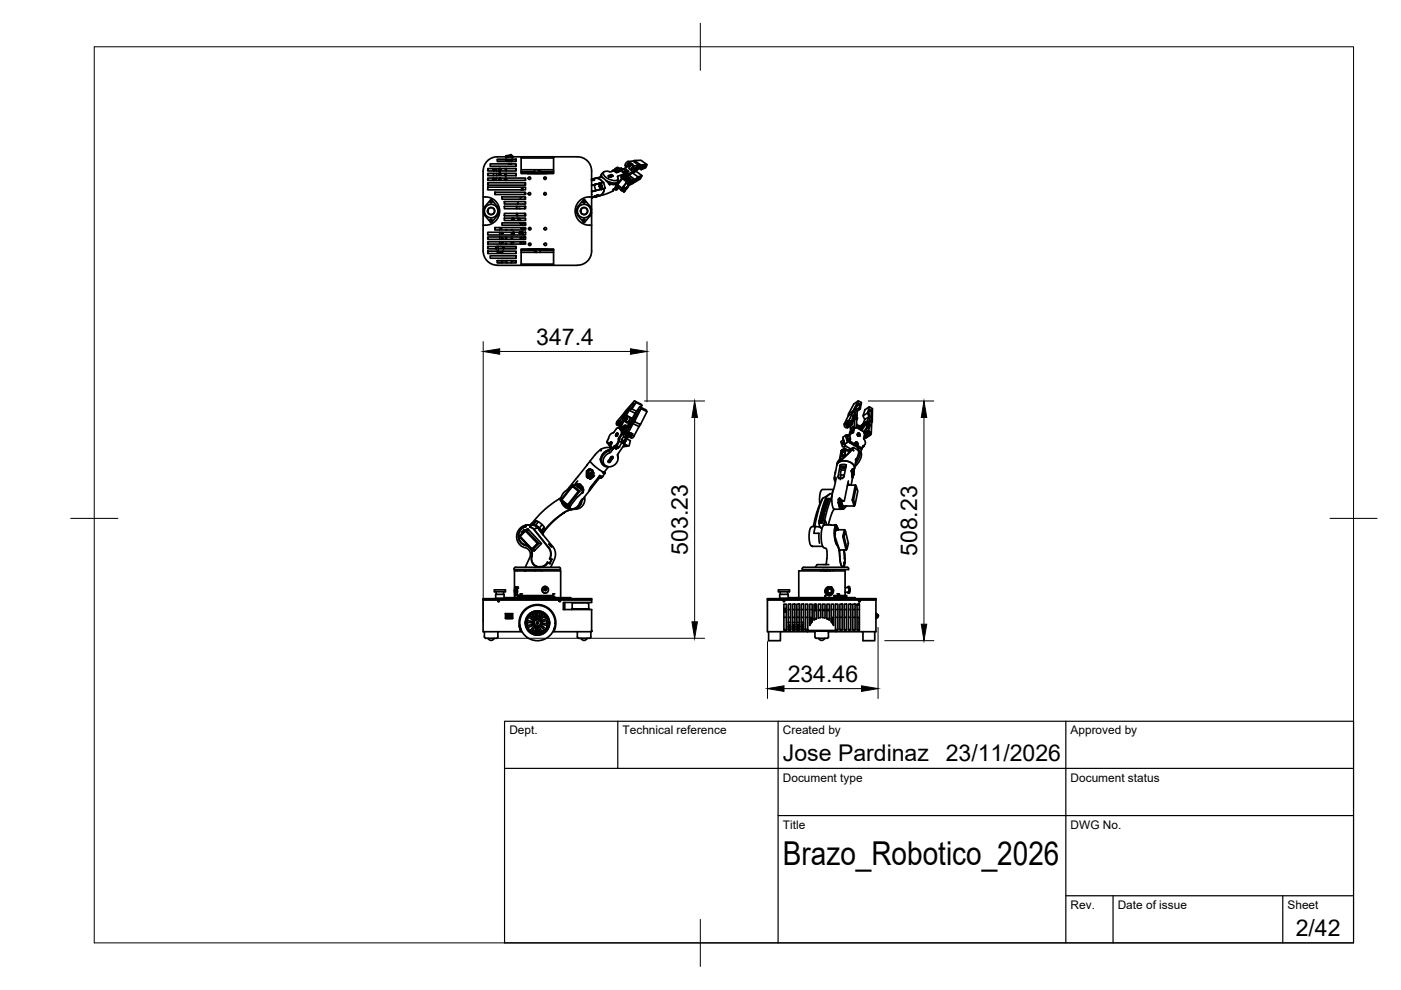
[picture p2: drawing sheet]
<svg xmlns="http://www.w3.org/2000/svg" width="297mm" height="210mm" viewBox="0 0 297 210" stroke-linecap="round" stroke-linejoin="round" font-family="sans-serif">
<defs><g id="words">
<text font-size="7" x="166" y="183.4">Brazo_Robotico_2026</text>
<g font-size="4.9">
<text x="113.7" y="73.1">347.4</text>
<text x="145.8" y="117.6" transform="rotate(-90 145.8 117.6)">503.23</text>
<text x="194.4" y="117.9" transform="rotate(-90 194.4 117.9)">508.23</text>
<text x="167" y="144.5">234.46</text>
<text x="166" y="161.4">Jose Pardinaz</text>
<text x="200.5" y="161.4">23/11/2026</text>
<text x="274.7" y="198.6">2/42</text>
</g>
<g font-size="2.5">
<text x="108" y="155.7">Dept.</text>
<text x="132" y="155.7">Technical reference</text>
<text x="166" y="155.7">Created by</text>
<text x="227" y="155.7">Approved by</text>
<text x="166" y="165.7">Document type</text>
<text x="227" y="165.7">Document status</text>
<text x="166" y="175.7">Title</text>
<text x="227" y="175.7">DWG No.</text>
<text x="227" y="192.7">Rev.</text>
<text x="237" y="192.7">Date of issue</text>
<text x="273" y="192.7">Sheet</text>
</g>
</g></defs>
<!-- layer: Visible -->
<g fill="none" stroke="#000" stroke-width=".36">
<path d="M102.4 36.3v16.9M102.4 36.2a2.99 2.99 0 0 1 3-3h5.1v3.6h6.9v-3.6h5a2.99 2.99 0 0 1 3 3v8.3M103.4 35.7h6v.6h-6zM103.4 39.7h8v.6h-8zM103.4 38.7h8v.6h-8zM103.4 36.8h6v.4h-6zM103.4 37.8h8v.4h-8zM103.9 34.7h5.5v.6h-5.5zM104.5 35.8v.1M104.5 35.7v.4l.2 .2M104.5 37.8v.4M104.6 36.8v.4"/>
<path d="M104.9 35.8h-.3M105 37.8l.1 .1h.2v-.1M105.1 35.7l-.3 .6M105.3 35.7v.6M105.3 36.8v.4M105.4 33.8h4v.4h-4zM105.4 33.9h1.9M105.8 38.1l.1 .1zM105.8 37.9l.1 .1zM105.8 36.9l.1 .1zM105.8 36.8h.1M105.8 36.1l.1 .1z"/>
<path d="M105.8 35.9l.1 .1zM105.8 35.7v.1M105.8 37.9h.2M105.8 37h.2M105.8 36.2h.2M105.8 36h.2M105.8 38.1h.1M105.8 38.1h.2M105.8 37.9h.1M105.8 36.9h.1M105.8 36.9v.1M105.8 36.1h.1"/>
<path d="M105.8 36.1v.1M105.8 35.9h.1M105.8 35.9v.1M105.9 38.1h.1M105.9 37.9h.1M105.9 37h.1M105.9 36.9v.1M105.9 36.8h.1M105.9 36.2h.1M105.9 36.1v.1M105.9 36h.1M105.9 35.9v.1"/>
<path d="M105.9 35.7l-.1 .1M105.9 38.1h.2M105.9 37.9h.2M105.9 36.9h.2M105.9 36.1h.2M105.9 35.9h.2M105.9 35.8h.1M106 38.1l.1 .1zM106 37.9l.1 .1zM106 36.9l.1 .1zM106 36.8h.1zM106 36.1l.1 .1z"/>
<path d="M106 35.9l.1 .1zM106 35.8l.1-.1zM106 35.7v.1M106 38.1h.1M106 37.9h.1M106 36.9v.1M106 37h.1M106 36.8h.1M106 36.1v.1M106 36.2h.1M106 35.9v.1M106 36h.1"/>
<path d="M106 35.8h.1M106.1 38.1h-.1M106.1 37.9h-.1M106.1 36.9l-.1 .1M106.1 36.8h-.1M106.1 36.1l-.1 .1M106.1 35.9l-.1 .1M106.1 35.7l-.1 .1M107.1 36.8v.4M107.2 33.2h1.5zM107.2 33.2l.1-.2h1.2l.2 .2M107.2 36.9h.1"/>
<path d="M107.2 37h.1M107.2 36.9v.1M107.2 37.2h.1M107.3 33.8h.1M107.3 35.8h-.3M107.3 33.8v.3h1.3l-.1-.3M107.3 34.1v.1l.1-.1M107.3 36.8v.4M107.3 35.7v.6M107.3 36.8v.1M107.3 37.1h.1M107.3 37.8v.4"/>
<path d="M107.3 37.8l.1 .4M107.4 35.8l-.1 .1M107.5 34.1v.1l.1-.1M107.8 34.1v.1l.1-.1M107.9 34.1v.1M107.9 34.8h.1M107.9 34.7v.1M108.1 34.1l-.2 .1M108.3 34.1l.1 .1M108.4 32.8l.1 .2M108.4 32.8l-1 .2M108.4 34.8h.1"/>
<path d="M108.4 34.1v.1M108.4 34.7v.1M108.4 34.1v.1l.1-.1M108.5 33.8h.1M108.6 33.9h.8M110.5 36h6.9M110.5 33.5h6.9M110.5 36.4h2.8M110.5 36.6h3.2v.2M110.5 33.2h6.9M111.8 36.8h4.2M113.3 36.5l1.2 .1"/>
<path d="M113.3 36.5h1.2M113.3 36v.5M113.5 36.6v.2M113.7 36.6h.1M114.1 36l.1 .2 .2-.2v.2h-.2zM114.2 36.6h-.1M114.4 36.6v.2M114.5 36.4h2.9M114.5 36.5v.1M114.5 36v.5M117.4 36.6h-3.3v.2M125.4 38.2l.1 .1"/>
<path d="M125.4 38.1l.1 .1M125.5 38.1h.3M125.6 38h-.1M125.6 38h.1M125.6 37.9v.1M125.6 37.9l.2 .3M125.7 37.9h.1M125.8 37.9l-.1 .2M125.8 38.1h.1M125.8 38h.1M125.8 38v.1M125.8 38.1v.1"/>
<path d="M125.8 38.1v.1l-.4 .1M125.9 39.2h.1M126 39.2h.1M126.1 39.1h.1M126.1 37.8a1.47 1.47 0 0 1 1.7 .8M126.1 39.1v.1M126.2 37.8l-.6 .2M126.2 37.8a1.48 1.48 0 0 1 1.6 .8M126.2 39.1h.1M126.4 39.1l-1 .2 .6-.1M126.4 39.1h.1M126.5 39h.1"/>
<path d="M126.7 39h.1M127.1 38.9l.4-.1 .1 .6h-.1M127.1 38.9h-.2M127.1 38.9l-1.1 .3 .3 1.2 1-.3M127.1 39.5h.1M127.1 38.9h.1M127.1 39.5v.1M127.1 39.3h.3v.4h-.2zM127.1 39.3l.3 .2-.1 .2-.2-.1zM127.1 39.6h.1M127.1 39.4h.1M127.2 38.9l-1.8 .4"/>
<path d="M127.2 39.5h.1M127.2 39.6h.1M127.2 39.4v.1M127.2 39.4h.1M127.2 39.5v.1M127.2 39.5l-.1 .1M127.2 39.2l.3 .2-.2 .3M127.2 39.3h.1M127.3 37.5l.8 .4 1.2 1.4M127.3 38.8l.7-.1 .3 1.2-.6 .2M127.3 37.5l-1.2 .3M127.3 39.7h.1"/>
<path d="M127.4 37.5h.1M127.4 38.8h.1M127.4 37.2l-.1 .3M127.4 37.2v.3M127.4 39.4l-.1-.5h-.4l.2 .5M127.5 39.4v.1M127.5 38.8l-.4-.1 .1 .2M127.5 39.5l.1 .6h-.3l-.2-.4M127.5 39.5h.1M127.5 39.5h.1l.2 .5M127.5 36.9l-.1 .3M127.6 39.4l-.1 .1"/>
<path d="M127.7 36.8a.61 .61 0 0 0 .1 .9M127.7 38.6l.1 .1M128 36.5l-.3 .3M128.1 40v.1M129 37.5h.1M129.1 38.9l.1 .1M129.1 37.5h.1M129.1 37.5l.2 .1M129.2 37.5h.1M129.2 37.2l-.3 .1 .3 .2 .3-.1M129.2 37.3l-.1 .2M129.4 37.3l.1 .2"/>
<path d="M129.5 37.2l-.1 .2 .1-.1M129.5 37.2l.2-.1 .3 .2-.3 .1M129.5 37.2l-.3 .1M129.5 37.3h-.1M129.5 37.4l-.1 .2M129.6 37.3h.1M129.6 37.3v.1M129.7 37.3h.1M129.6 37.4h.1M129.7 37.3l-.1 .1M129.7 37.3l-.2 .1M129.7 37.3v.1"/>
<path d="M129.7 37.4l-.1 .1M129.7 37.4h.1M129.7 37.3l.1 .1M129.7 37.3h-.2v.1M129.9 36.1v.2M130.3 36.2h-.2M130.3 36.1h.1M130.3 36.2l.5 .4M130.3 36.1v.1M130.3 40l.3 .2M130.3 36h.1M130.4 39.8l.1 .1"/>
<path d="M130.4 36.1l.6 .4M130.4 36h.1M130.5 39.9l.1 .1M130.5 39.9l.1 .2M130.5 36l.6 .4M130.6 35.9l-.2 .1M130.6 35.8l.6 .4zM130.6 35.8l.5 .5M130.6 39.8v.2M130.7 39.3l-.1 .1M130.8 39.5l.3 .3M130.9 38.8l-.6 1.2 .3 .2"/>
<path d="M130.9 39.9h.1M130.9 38.8a1.38 1.38 0 0 1-1.8 .1M130.9 38.8a1.29 1.29 0 0 1-1.7 .1M130.9 39.4l-.3 .4M130.9 40h.1M130.9 39.4l-.1 .1M130.9 36.4l-.6-.4 .6 .5M130.9 39.9v.1M130.9 39.2l1 .7M130.9 39.7l-.2 .3M130.9 39.7l-.3 .3 .2 .2M131 39.9h.1"/>
<path d="M131 39.9h-.1M131 36.5h-.1M131 39.9l-.1-.2-.2 .3 .1 .1M131 39.9l-.1 .1M131 38.5l-.1 .3M131 37.9v.4a1.02 1.02 0 0 1-1.4 .4l-1.1-.4M131.1 39.8h.1M131.1 39.8l.6 .5M131.1 36.4l-.1 .1M131.1 39.8l-.3 .4M131.1 36.2v.2M131.2 36.2h.1"/>
<path d="M131.2 35.6l.5 .4 .5-.2M131.2 35.6l-.4-.1-1 .8M131.2 35.6l-.5 .2M131.4 35.8h.5v.1M131.7 35.7l.2 .1M131.8 35.7l-.4 .1M131.8 37.4l.1-.2-.2 .3M131.8 36l.2 .1-1.3 .5-.6-.4-.9 .2a.87 .87 0 0 0-1.3 .4 2.75 2.75 0 0 0 2.9 1.4l.2-.4v-.4l1.3-.5M131.8 37.3l.3-.1-.3 .5-.1-.1zM131.9 36.2l-.2-.2-.5 .2M131.9 37.4l.1 .1M132 37.2l-.3 .3"/>
<path d="M132 37.6l-1.4 1.7M132 37.2l-.3 .4M132 35.9l-.3 .1M132 37.1l.1 .1M132.2 37.8l1.2 .8 .2 .4-1.3 1.7-.5-.3M132.2 35.8l.5 .4 .1 .4M132.2 36.6l.5 .6M132.3 37.3l-.3 .3M132.3 36.5l.4 .3M132.3 36.8l.3 .5-.4 .5M132.4 36.9l-.1 .1M132.4 37.2l-.1 .1"/>
<path d="M132.4 37.9h.2M132.5 39.9l-.1 .1M132.5 37.9h.1M132.5 40l-.1 .1M132.5 36.1l.2-.2 .6 .4-.4 .3M132.5 39.9v.1zM132.5 39.9h.1M132.5 39.9l-.1 .2M132.5 35.2l.4 .2-.7 .4M132.5 40h.1M132.6 39.9l-.2 .2M132.6 40h.1"/>
<path d="M132.6 39.9h-.1M132.6 39.9h.1M132.6 37.8v.1M132.6 39.9l-.1 .1M132.6 39.9v.1M132.6 40h-.1M132.6 40l-.1 .1M132.6 37.8h.1M132.6 39.8l-.1 .1M132.6 37.7l.1 .1M132.6 36.7l.3-.1 .4 .2M132.6 37.7v.1"/>
<path d="M132.7 37.9l.1 .3 .8 .1-.7-.5-.1 .3M132.7 37.5l-.3 .3M132.7 37.8h.1M132.7 37.9h.1M132.7 37.8h-.1M132.7 37.7h.1M132.7 39.9l-.1 .1M132.7 36.2l-.8 .3 .3 .2M132.7 37.7l-.1-.1-.2 .3M132.7 37.6l.1 .1M132.7 36.8l.2 .1M132.7 37.6h-.1l-.2 .3"/>
<path d="M132.7 37.7l-.1 .2M132.7 36.8l-.1 .3M132.8 35.9l-.1 .3M132.8 36.4l.2 .2M132.8 37.7l.1 .1-.2 .1M132.8 39.8h.1M132.8 37.7l-.2 .3M132.8 39.8v.1M132.9 39.9h.1M132.9 39.8h.1h-.1v-.1v.1M132.9 39.9h-.1v-.1v.1M132.9 39.7v.1z"/>
<path d="M132.9 38.6l-1 1.3zM132.9 38.6l-.9-.7-1.1 1.3 1 .7M132.9 37.2h.2l-.3 .2zM133 37.1l-.2 .2M133 39.8h-.1M133 37.5h.1M133 37.1l-.2 .3M133.1 37l-.1 .3-.3 .2M133.1 37.5l.4 .3M133.1 35v.1M133.1 35h.1M133.1 39.1v.1"/>
<path d="M133.1 37.1l-.4 .3 .1 .2 .2-.2M133.1 35.1h.1M133.1 35.1l.2-.3-.2 .3M133.1 39.1h.1M133.1 39h.1v.1M133.2 37.1l-.2 .3M133.2 34.2l.4 .3M133.2 39v.1M133.2 35h.1M133.2 34.2l-.5 .4-.1 .5M133.2 39h.1M133.2 35v.1"/>
<path d="M133.2 35.1h.1M133.2 34.8h.1M133.2 34.8v.1M133.3 35.2h.1M133.3 38.8h.1M133.3 34.9l-.1 .2M133.3 34.9h.1M133.3 35.1v.1M133.3 34.9l-.1 .3 .1-.3M133.4 38.7l-.1 .1zM133.4 38.7h-.1M133.4 38.7l-.1 .1"/>
<path d="M133.4 38.7h.1M133.4 37.2l1.3 .9-.7 .1M133.4 34.9l-.2 .3M133.4 35.8l.4 .3M133.4 34.9v.1M133.4 34.9l-.1 .3M133.4 35.3h.1M133.4 35h.1M133.4 35.1l.2-.1-.2 .3zM133.5 35l-.2 .2M133.5 35.2v.1M133.5 39h.1"/>
<path d="M133.5 34.5l-.5 .3-.1 .5 .4-.2M133.5 35l-.2 .3 .2-.3M133.5 35h.1M133.5 37.1l-.2 .1M133.5 37.8l-.1-.1-.3 .3M133.5 35l-.1 .3M133.5 35v.1M133.6 38.9l-.1 .2zM133.6 39h-.1M133.6 35.1h.1M133.6 38.9v.1M133.6 39h.1"/>
<path d="M133.6 38.9h.1M133.6 37.8l-.4 .2M133.6 38.9l-.1 .2M133.6 35.1l-.1 .2M133.6 37.8l.4 .3M133.6 38.3l.4-.2v.1l-.4 .7M133.6 34.5l.6 .4h-.2M133.6 34.5l-.1 .4M133.7 38.4h.1l-.2 .3zM133.7 38.4l-.2 .2M133.7 38.6l.2-.3-.4 .4M133.8 38.3v.2l-.3 .3"/>
<path d="M133.8 38.4l-.3 .3M133.8 38.6l-.2 .2M133.9 38.8h.1M133.9 38.8l1.7-.9 .1-.3-.5 .1-.6 .6-.6 .2-.2 .4 .2-.1M134 34.9l.4 .3M134 34.9l-.5 .3-.1 .5M134 38.2v.1M134.1 35.8h.1M134.1 36.7l1.1 .8M134.1 35.4l.2-.1v.2l-.4 .4zM134.1 35.5h.2l-.3 .3zM134.1 35.5l-.1 .2"/>
<path d="M134.2 34.2l1.2 .8M134.2 35.5l-.2 .3M134.2 35.4v.3l-.3 .1M134.3 35.8l.3 .2-1.3 .9h-.3l-.4 .6-.3-.3M134.3 35.5h.1M134.4 35.2l-.5 .4-.1 .5 1.2-.7h.2v.3M134.5 36.4h.1M134.5 36.4l-1.7 1.3M134.5 34h1.4l1.3 .9-1.4 .1zM134.5 34l-1.3 .2M134.6 36l.3-.3 .3-.1-.2 .6-.3 .2h-.2M134.7 38.1l.5-.6 .9-.3-.3 .7-2.3 1.3"/>
<path d="M134.8 36.3h.1M134.8 35.9h.2l-.3 .3zM134.9 36.3l1.2 .9M134.9 35.9l-.2 .2M134.9 35.8v.3l-.3 .1M134.9 35.8l-.2 .4M135 35.4l.1 .2M135 35.8v-.1l-.2 .2-.2 .4 .3-.1M135 35.9l-.2 .2M135.3 37.7l.3 .2M135.5 35.3l1.3-.1-.1 .3-.6 .2-.1-.3-.6 .2zM135.6 35.7l.4 .3"/>
<path d="M135.8 35.2l.2 .2M135.8 35l-1.4 .2M136.4 35.2l.3 .3M137.2 34.9l-.3 .7-.9 .4-.2-.4-.7 .4M102.4 41.8a3 3 0 0 1 3.5 2.9 3 3 0 0 1-3.5 3M102.4 53.2a3 3 0 0 0 3 3.1h17a3 3 0 0 0 3-3.1M103.4 52.3h6v.5h-6zM103.4 51.3h8v.4h-8zM103.4 49.2h8v.6h-8zM103.4 53.2h6v.6h-6zM103.4 50.2h8v.6h-8zM103.9 54.2h5.5v.6h-5.5z"/>
<path d="M104 42.4h.2l1.2 1.3a1.62 1.62 0 0 1 0 2.1l-1.3 1.4-1.2-1.4a1.62 1.62 0 0 1 0-2.1zM104.9 48.3h6.5v.5h-6.5zM104.9 40.8h6.5v.4h-6.5zM105.2 52.3l-.1 .5M105.4 55.3h4v.4h-4zM105.4 55.6h1M105.4 52.2l-.2 .6M105.5 52.3l-.2 .5M105.5 53.2l.5 .3 .5-.3-.5 .3-.6-.2M105.7 53.2v.2v-.2M105.7 52.8v-.2v.2M105.7 52.3v.1v-.1"/>
<path d="M105.9 49.2v.6M105.9 50.2v.6M105.9 51.3v.4M106.1 52.2l.1 .1M106.1 48.3l-.2 .5M106.2 52.3h3.2M106.4 49.5h.1M106.4 50.5h.1M106.4 51.5v.1M106.4 47.3h5v.4h-5zM106.4 41.8h5v.4h-5zM106.4 55.3v.4"/>
<path d="M106.5 55.3h1M106.7 52.7l-.1-.4 .1 .5M106.7 53.2a.9 .9 0 0 1-1.5 0M106.8 52.3l.1 .5M106.9 43.7h4.5v.6h-4.5zM106.9 42.7h4.5v.6h-4.5zM106.9 45.2h4.5v.6h-4.5zM106.9 46.2h4.5v.6h-4.5zM107.2 48.7h.2M107.2 51.7h.1M107.2 50.5h.1M107.3 50.5h.1"/>
<path d="M107.3 51.7h.1M107.4 51.8l-.1-.2-.1 .2M107.4 55.3v.4M108.4 55.3h1M108.4 48.7h.3M108.4 55.3v.4M108.4 51.3l.4 .1v-.1h-.4M108.5 50.5h.1M108.5 51.7h.1M108.6 51.8l-.1-.2-.1 .2M108.6 46.2v.3l.3 .1 .1-.2-.1-.2 .1 .3-.2 .1-.2-.1v-.3M108.7 49.5h.1"/>
<path d="M108.7 49.4h.1M108.8 49.4v.1M108.8 49.4l-.1 .1M108.8 49.4h-.1M108.8 49.2v.4l-.4 .1h.4M108.9 49.2v.1M108.9 49.6v.1M108.9 49.7h-.1M108.9 51.4h-.1M109 49.2l-.1 .5M109 51.3l-.1 .1M109 51.2v.1"/>
<path d="M109 49.2h.1M109.5 44.2l.8 .1M109.5 45.2l.1 .5M109.6 43.8l-.1 .5M109.6 45.2l.2 .5M109.7 45.5l-.2 .1M109.7 46.2l.2 .5M109.7 45.7l-.1 .1M109.8 45.7l-.1 .1M109.9 42.8l-.2 .5M110.1 46.2l.3 .5M110.2 49.5h.1"/>
<path d="M110.2 49.2h.1M110.2 49.2v.1M110.2 47.2l.4 .5M110.3 49.2h-.2M110.4 49.5h.1M110.4 50.5h.1M110.4 51.5v.1M110.4 47.4h.1M110.4 49.2h.1M110.4 49.3h.1M110.5 56h6.9M110.5 53.5h6.9"/>
<path d="M110.5 53.1h2.8M110.5 52.9h3.2M110.5 56.3v-3.5h6.9v3.5M110.5 49.2h-.1M110.6 47.5l.2 .2M110.6 47.2l-.3 .2M110.6 41.8l-.4 .5M110.7 49.5h.1M110.7 49.2h.1M110.7 47.3l-.3 .1M110.7 49.3h.1M110.8 49.2h-.2"/>
<path d="M110.8 48.3l.1 .5M110.8 40.1h-.3M110.9 47.2l.6 .5M110.9 40.1l-.2 .1M110.9 49.2v.6M110.9 50.2v.6M110.9 51.3v.4M111 40.2l-.3-.2-.2 .2M111 47.3l-.6 .3M111.1 48.2l.4 .3M111.3 45.2v.5M111.3 43.7v.6"/>
<path d="M111.4 43.7v.2M111.4 45.6v.1M111.5 41l-.4 .3M111.9 52.8h4.1M113.3 53h1.2M113.3 53v.5M113.5 52.8v.1M113.5 53.3h.1l-.1 .2zM113.6 53.3l.1 .2zM113.7 52.9h.1M113.7 52.8v.1M113.7 53.4v.1"/>
<path d="M114.2 52.9h3.2M114.2 52.8v.1M114.2 52.9h.1M114.4 52.8v.1M114.5 52.9l-1.2 .1M114.5 52.9v.1M114.5 53.1h2.9M114.5 53v.5M123.7 42.4h.3l1.1 1.3a1.62 1.62 0 0 1 0 2.1l-1.3 1.4-1.2-1.4a1.62 1.62 0 0 1 0-2.1zM123.9 42.6v.4M123.9 46.5v.4M124 42.8l-.2 .2-.2-.2"/>
<path d="M125.4 45v8.2M125.4 41.8a3 3 0 0 0-3.5 2.9 3 3 0 0 0 3.5 3M125.4 41.2l.1 .1M125.4 40.6h.1M125.7 40.5v.1M125.9 41.7v.1M125.9 41.8l-.5 .1M126.2 40.4h.1M126.2 41.6l-.3 .1M126.2 41.6h.1M126.2 41.6v.1M126.2 41.6v.1z"/>
<path d="M126.2 41.7l-.3 .1M126.2 41.7h.1M126.3 41.7l.3-.2zM126.3 41.7l-.2 .1M126.3 40.4l-.8 .2M126.4 40.3v.1M126.6 41.4l-.4 .3M126.6 41.4l.1 .1M126.7 41.5h.1M126.8 41.3l.1 .1M126.9 41.4l-1.4 .5 .4-.2M126.9 41.4v.1h-.3"/>
<path d="M126.9 41.4l-.2 .1M126.9 40.2v.1M127 40.2h.1M127.1 41.5l-.6 .1M127.4 40.1h.1M127.5 40.1l-2.1 .5M127.5 40.1v.1M127.7 40.1l-.2 .1M127.7 40v.1M127.8 40l-.2 .1M128.1 40a1.55 1.55 0 0 1-1 1.5M128.1 40a1.54 1.54 0 0 1-1 1.5"/>
<path d="M130 40.3h.1M130 40.3v.1a3.3 3.3 0 0 1-2 .9l-.9 .2M130 40.1v.2M130.1 40.1h-.1M130.3 40l-.3 .5M130.6 40.1l.2 .1M130.6 40.1h.1M130.7 40.2h-.2M130.9 40l-.2 .1M131.7 40.3h.1M131.6 40.3h.2M131.7 40.4h.1"/>
<path d="M131.8 40.3h-.1M131.8 40.3l-.1 .1M131.8 40.3v.1M131.8 40.3h.1M132 40.4h.1M132.1 40.3l-.1 .1M132.1 40.3h.1M132.1 40.3v.1M132.1 40.2v.2zM132.1 40.2v.1M132.2 40.2l-.1 .1M132.2 40.2l-.2 .2"/>
<path d="M132.2 40.2h.1M132.2 40.6h.1M132.3 40.5l-.1 .1M132.3 40.5h.1M132.4 40.1h.1M132.3 40.5v.1zM132.3 40.5v.1M132.4 40.5h-.1M132.4 40.5h.1M132.4 40.1h-.1M132.4 40v.1M132.4 40.1v.2"/>
<path d="M132.5 40.1l-.1 .2zM132.5 40.1v.1M132.5 40.2h.1M132.5 40.1h.1M132.7 40l-.2 .3M132.7 40l-.2 .3zM124.4 99.9h.1M124.5 99.8l-.1 .1v1.2l.4 .2-.4-.2v-1.2M124.6 99.7l-.1 .1M124.6 99.7l.4-.3 .3 .1-.6 .5v1M124.8 99.7l-.4 .2M124.8 99.6v.1"/>
<path d="M125.1 97.7a5.4 5.4 0 0 0 3.1 2.5M125.2 99.5l-.4 .1M125.5 100h.1M125.5 99.6v.4l-.1-.4 .3 .2 .1 .6M127.2 97.3l.5 1.2 .5 .4h.6M127.3 95.4v.1M127.3 95.4l.1 .1M127.3 95.3l-1.2 1.2-3.9 4.9M127.3 95.3v.1M127.7 98.3l.1 .1M127.7 98.4l.3 .2M128.6 98.9h.2"/>
<path d="M128.7 93.6l.1 .2M128.8 93.8v.1M128.8 93.9l.7 1-.6 .6M128.8 93.9l1.1 1.4v-.2M128.8 93.3l-.1 .3 .7 .9M129 97.8h.1M129 95.4a1.95 1.95 0 0 0-1.3 2.8M129 95.4a2.2 2.2 0 0 0-1.6 2.4M129 99l-.9 1.1M129 92.9l-.2 .4M129.1 97.7h.1M129.1 97.8h.1"/>
<path d="M129.1 97.7l.1 .1M129.1 97.7v.1M129.2 97.7h-.1M129.2 97.7v.1M129.2 97.7h.1M129.2 97.8h-.1M129.2 97.8h.1M129.2 97.6v.1M129.2 97.4l.1 .1M129.2 97.5l.1 .3h-.4M129.2 94.3l.1 .1M129.2 94.3l.2-.5h.3l-.1 .4-.3 .2"/>
<path d="M129.2 97.5l-.3 .3 .1 .2a.33 .33 0 0 0 .5-.4M129.2 97.5l.1 .3h-.3M129.3 94.3v.1M129.3 97.7l-.1 .1M129.3 94.5h.1M129.3 97.5h.1M129.3 94.4h.1M129.3 97.5h.1a.33 .33 0 0 1-.5 .4M129.3 97.5l.2 .2M129.4 93.8h.1a.28 .28 0 0 1 .1 .3 .28 .28 0 0 1-.3 .2zM129.4 94.4v.1M129.4 97.2l-.1 .1"/>
<path d="M129.4 97l.1 .1M129.5 97.2l-.3 .3M129.5 94l-.1 .1M129.5 94.1h.1M129.5 94l-.1 .2zM129.5 97.2a.33 .33 0 0 1 .4-.4l.1 .3-.3 .2M129.5 97.1l-.1 .1M129.5 94.9h-.9l-1.3 .4M129.5 94.3h.1M129.5 95.2l-.4 .4a2.13 2.13 0 0 0-1.5 2.5l.6 .6 .4 .2M129.5 94h.1M129.6 97.2l.1 .1"/>
<path d="M129.6 94.2l-.3 .1M129.6 97.1h.1M129.6 97h.1M129.6 96.9v.1M129.6 93.8l.1 .2M129.6 97v.1M129.7 96.9l-.1 .1M129.7 97v.1M129.7 97h.1M129.7 97h-.1M129.7 97.3l-.2 .3M129.7 93.9h.1"/>
<path d="M129.7 96.8l.1 .3h-.3M129.8 96.8l-.1 .3h-.3M129.9 96.8l-.1 .3-.2 .1M130.1 94.9l.6 .3M130.3 94.7v.1M130.3 94.7l-.4 .6M130.4 94.6l-.1 .2M130.4 94.6l.2 .1M130.4 94.9h.1M130.4 94.6h.1M130.5 94.9l.2 .3M130.5 94.6l.5 .2-.1 .2-.6-.2 .6 .2"/>
<path d="M130.6 94.7l.6 .2zM130.6 94.6l.1-.1 .5 .3v.1M130.6 91l-.4 .6a1.56 1.56 0 0 0-1.2 1.3M130.7 91.9l.1-.1a.3 .3 0 0 1 .1 .5 .3 .3 0 0 1-.4 .1zM130.7 91.9h.1a.28 .28 0 0 1 .1 .3 .28 .28 0 0 1-.4 .2zM130.7 94.9l-.5-.1 .4 .2M130.7 92.1l.1 .1-.1 .1zM130.7 92.2v.1M130.7 92.1v.1M130.7 92.1v.2zM130.8 92.4h-.1M130.8 90.1l.3 .2"/>
<path d="M130.8 92.1h.1M130.8 95l-.1 .2M130.8 92.4l-.2 .1M130.9 89.9h.1M130.9 91.9h.1M130.9 91.9l.1 .2M130.9 90.7h.1M130.9 96.4l.1 .7M131 90.7l-.4 .3M131 89.4l.1-.1a.3 .3 0 0 1 .1 .4 .3 .3 0 0 1-.4 .1zM131 90.7l.2 .1M131 89.5v.1"/>
<path d="M131 92h.1M131 89.5v.2zM131.1 89.9h-.1M131.1 89.5l-.1 .2M131.1 89.8l-.2 .1M131.2 89.3h.1M131.2 89.3l.1 .3M131.2 90.8l.5 .6 .1 .4M131.2 93.5l-.5 1M131.3 89.4v.1M131.4 89.3l.3 .2 .1-.1M131.5 90.1v.1"/>
<path d="M131.6 90h.1M131.6 90.5v.5M131.6 89.9l-.5 .3M131.6 90.6l-.5 .1M131.7 89.5v.3M131.7 91.1l.4 .1M131.7 89.6v.1M131.8 93.3h.2M131.8 91.8h.1M131.8 91.8l-.6 1.1a1.98 1.98 0 0 1-1.1 1.8l-.2 .4-.5-.6M131.8 93.7l-.6 1M131.9 91.5v.3"/>
<path d="M131.9 93.3l-.1 .5M131.9 90.8h.1M131.9 91.8v.1M131.9 91.9l-.7 1.6 .6 .3M132 93.3l-.1 .1M132 90.8v.4M132 90.7h.1M132 93.9l.1 .1M132 91.2l-.4-.1 .2 .1M132 91.2l-.1 .3M132 90.5h.1M132 91.8l.3 .1"/>
<path d="M132 90.7v.1M132 91.8l-.2 .5M132.1 90.5l-.2 .3M132.1 91.1v.1M132.1 93.9l.1 .1M132.2 94l.1 .1M132.2 91.1l-.2 .1M132.2 92.6l-.5 .6M132.2 94.1l.1 .3M132.2 88.9h.1M132.3 94.4l-1.4 2.1a1.77 1.77 0 0 1-.6 2.1 1.77 1.77 0 0 1-2.2-.1 1.86 1.86 0 0 1 1.3-2.5l.7-1M132.3 91.9l-.1 .7 .5 .2"/>
<path d="M132.3 88.3l.1-.1a.3 .3 0 0 1 .2 .5 .3 .3 0 0 1-.4 .1zM132.3 94.1l.6 .3-.7 .2M132.3 88.7h.1M132.3 88.3h.1a.28 .28 0 0 1 .1 .3 .28 .28 0 0 1-.3 .2zM132.3 88.6h.1M132.3 91.9h.1M132.3 89l.4-.5-.1-.4-.4 .2-.1 .6-.8 1.9M132.4 88.5l-.1 .2zM132.4 90.5l.1 .1-.2 .2zM132.4 88.9h.1M132.5 88.5l-.1 .2M132.5 88.8l-.3 .1"/>
<path d="M132.5 90.6l-.1 .2M132.5 93.4v.4M132.5 93.3l-.2 .9M132.5 88.3l.1 .2M132.5 93.3h.1M132.6 93.8l-.2 .2M132.6 87.5l.2 .1M132.6 91.7l-.3 .2M132.6 89.3l.3 .2v.1M132.6 90.1l.4 .2M132.6 88.4h.1M132.6 88.1l.3 .1"/>
<path d="M132.7 93.4l-.1 .1M132.7 92.8l-.8 1.1 .3 .2M132.7 93.4l-.1 .2 .1-.2M132.7 87.3l-.1 .2 .2 .2 .5-.9 .6-.3 .6-.9-.2-.1-1.6 1.8 .2 .1M132.7 90.6v-.3l-.2-.2-.5 .6M132.7 90.3l.1 .2M132.8 92.3l-.1 .5M132.8 88.1l.8 .4-.1 .1a.7 .7 0 0 1-.6 .8M132.8 91.5l.1-.1a.3 .3 0 0 1 .2 .5 .3 .3 0 0 1-.5 .1zM132.8 91.5h.1a.28 .28 0 0 1 .1 .3 .28 .28 0 0 1-.3 .2zM132.8 88.1h-.1M132.8 91.8l.1 .1"/>
<path d="M132.9 91.7l-.1 .2zM132.9 91.7l-.1 .1M132.9 92h.1M132.9 92.4l-.2 .3M132.9 92.9l-.2 .5-.3-.1M132.9 88.2l.1 .5-.4 .5 .4-.7M133 91.9l-.3 .2M133 91.5l.1 .2M133.1 91.6h.1M133.1 88.3l-.1 .2M133.2 90.1l-1.2 1.1M133.2 90.1l.2-.4 .3-.2a.56 .56 0 0 1 .2 .6 .56 .56 0 0 1-.6 .3"/>
<path d="M133.3 92.4l-.4 .6 .7 .4-.2 1.1-1.4 .2M133.3 92.3l-.1 .1M133.4 89.2h-.1M133.4 92.2l.1 .5 .5-.4M133.4 87l1.3 .6-.7 1.1-.4-.2M133.4 89.2h.1M133.4 92.2h.1M133.4 90.3h.1M133.5 89.6l-.3-.1-.1 .2-.6-.3 .1-.2-.3-.1-.7 1.5M133.5 92l-.1 .1M133.5 92.7l.4 .2M133.5 92l-.4 .4-.5-.1"/>
<path d="M133.5 89.7l.1-.1a.3 .3 0 0 1 .2 .5 .3 .3 0 0 1-.5 .1zM133.5 88.9h.1M133.5 89.7h.1a.28 .28 0 0 1 .1 .3 .28 .28 0 0 1-.3 .2zM133.5 92l-.1 .2M133.5 91.9l-.1 .3M133.5 90.6l-.2-.1-1.3 1.3M133.5 91.9v.3l.1-.3M133.5 91.9l-.1 .3zM133.5 92.3h.1M133.6 89.9l-.1 .2zM133.6 90v.1M133.6 92l-.1 .2 .1-.2"/>
<path d="M133.6 89.9l-.1 .1M133.6 92h.1M133.6 92l.1 .1-.2 .1M133.6 90.2v.1M133.6 92l-.1 .3M133.6 89.9h.1M133.6 92.3l.1 .2M133.6 92l.1 .2-.2 .1M133.6 92.3v.2M133.7 91.8l-.2 .1M133.7 92v.2l-.1 .1zM133.7 90.1l-.3 .2"/>
<path d="M133.7 92l-.1 .3M133.7 89.7h.1M133.7 88.5l-.1 .1M133.7 92.4h.1M133.7 91.9l-.1 .1M133.7 92h.1M133.7 89.7l.1 .2M133.8 90.3l-.8 1-.3 .2a.5 .5 0 0 0 0 .8l.5-.5M133.8 92l-.2 .3M133.8 92v.3h-.2M133.8 92.4h.1M133.8 92h.1h-.1"/>
<path d="M133.8 92l.1 .2-.2 .2zM133.8 89.8h.1M133.8 92.1v.3M133.8 92.3l-.1 .1M133.8 92.1l.1 .2M133.9 92.1h.1M133.9 92.1v.2M133.9 88.7l-.3-.1v.4l-.4 .5M133.9 88.7l.1 .3M133.9 89.4v.1M133.9 92l-.2-.1h.2l-.2 .6-.2-.1v-.1M133.9 89.4l-.1 .9"/>
<path d="M134 86.7l1 .5M134.1 89.3l.2 .1M134.2 89.8l1.3 .6M134.4 92.5l-.2 .3-.3 .1M134.5 85l1.6 1-.2 .4M134.5 85l.4 .3-.9 1.4-.6 .3-.6 1.1-.3-.2a2.43 2.43 0 0 0-1.1 1.7 .52 .52 0 0 1-.6 .5 .67 .67 0 0 1 .1-.9zM134.5 89.4l-1.3 2.4 .3 .2 .1-.2 .6 .2-.2 .3 .4 .2 1.1-2.1M134.7 87.6h.1M134.7 88.4h.1M134.9 85.3l1.2 .7M134.9 87.6l.5-.8 .2 .2-1.3 2.5-.2-.2 .6-.9M135.2 87.7l-.3-.1-.2 .8"/>
<path d="M135.6 86.2l1.3 .7 .3 .4M135.8 90l-.3 .4M135.9 86.6l1.3 .7-1.4 2.7-1.3-.6zM135.9 86.6l-.3-.4-.9 1.4-.1 .7-.8 1 .1 .1M177.5 98.5a1.93 1.93 0 0 1 2.6-.6 1.39 1.39 0 0 1 1.1 1.4M177.5 98.1l-.1 .5M178.1 97.1h.1M178.1 97.1v.1M178.2 97l-.1 .2zM178.2 97v.1M178.2 98.7v-.1l-.5 2.4 .1 .5M178.2 98.6l-.1 .4 .2 .7h.9"/>
<path d="M178.2 98.6h1.2l-.5 2.4-.3 .5M178.3 96.4h.1M178.3 96.4h-.1M178.3 96.2v.1M178.4 99.7l-.3 1h.9M178.4 96.2l-.1 .1M178.4 96.2l-.1 .1zM178.4 96.2h.1M178.4 95.6h.1M178.4 95.5v.1M178.4 95.8v.2zM178.4 96h.1"/>
<path d="M178.4 95.5v.1zM178.4 96.2l-.2 .2M178.5 96.1l-.2 .1M178.5 95.5l-.1 .1M178.5 95.5h.1M178.5 96.1h.1M178.5 95.9l-.1 .1M178.5 95.5v.1M178.5 95.5h-.1M178.5 96v.1M178.5 95.7l-.1 .2M178.5 95.8v.1"/>
<path d="M178.5 96.6l.1-.1zM178.5 95.9h.1M178.6 95.7h.1M178.5 99.1l.3-.1 .2 .2M178.5 95.7h.1M178.5 95.9v.1v-.1M178.5 95.6l.1 .1M178.5 95.7v.1M178.6 96.5h.1M178.6 96.6h.1M178.6 96.6h-.1M178.6 96.8h.1"/>
<path d="M178.6 95.7l-.1 .1M178.6 95.7v.1M178.6 93.9h.1M178.6 96.5h-.1M178.6 96.5v.1M178.6 94h.1M178.6 96.7v.1M178.6 94.1h.2M178.6 96.4l-.1 .1M178.7 94h.1M178.6 96.6v.2zM178.6 99.2h.1"/>
<path d="M178.6 96.7h.1M178.6 96.6v.1M178.6 96.4v.1M178.6 95.8l-.1 .2M178.6 95.8h-.1M178.6 95.8v.1M178.6 95.8h.1M178.7 99.2h.1M178.7 95.8h.1M178.7 95.8h-.1M178.7 95.7l-.1 .1M178.7 99.2l-.1 .1"/>
<path d="M178.7 93.8v.4M178.7 95.6h.1M178.7 95.6l-.1 .1M178.7 93.8v.1M178.7 99.3h.1M178.7 95.7v.1M178.7 94h-.1M178.7 95.7l.1-.1-.1 .1M178.7 99.2v.1M178.8 95.7h-.1M178.8 95.5l-.3 .2M178.8 95.5h.1"/>
<path d="M178.8 95.5l-.1 .1M178.8 95.6l-.1 .1M178.8 99.2h.1M178.8 93.2l.1 .4M178.8 95.5l-.1 .1zM178.8 99.3h.1M178.8 95.6h.1M178.8 95.5l-.1 .2M178.8 99.3h-.1M178.8 99.2h.2l-.4-.2v.3M178.8 93.1h.1M178.8 93.3l-.5 .3 .3 1.1h.8"/>
<path d="M178.9 93.5l.1 .3M178.9 95.2h.1M178.9 93.5l.1 .2M178.9 95.1v.1M178.9 95.1v.2zM178.9 95.2v.1M178.9 95.1v.2M178.9 95.1h.1M178.9 93.6h.1M179 99.2l-.2-.2-.3 .2 .2 .1 .2-.1M179 89.8a.57 .57 0 0 0 .1 .7 .57 .57 0 0 0 .6 .2M179 96.7l.2 .1"/>
<path d="M179.1 94.2l.1 .3M179.2 94.5l1.2 .7M179.3 94.6h-.3M179.3 95.4l-.3 1.3zM179.3 95.4l.8 .4M179.3 99v.1M179.3 99h-1.1M179.3 89.6l-.3 .2M179.4 89.6a.52 .52 0 0 0 .1 .7 .52 .52 0 0 0 .7 0M179.4 92.3l-.7 .4 .4 1.5M179.4 98.7l-.1 .3M179.4 98.6h-1.2"/>
<path d="M179.5 89.4l-.2 .2M179.5 89.8h.2zM179.5 90.1l.1-.2v.2l.2 .1M179.5 90v.1l.2 .1M179.5 90h.1M179.6 90h-.1M179.6 90v.2h.1M179.6 89.9v.2l.1 .1M179.6 89.9v.2l.2 .1M179.6 90.2h.1M179.6 89.9v.2h.2M179.6 89.9h.1"/>
<path d="M179.6 89.7l-.1 .1v.3l.2 .2 .3-.1M179.7 93.3l.4-.3zM179.7 89.9l.1 .2zM179.7 89.9l-.1 .2h.2M179.7 89.9l-.1 .1 .3 .1M179.7 89.8h-.1M179.7 89.4h-.2M179.7 89.9l.1 .2-.1-.2M179.7 90.2h-.1M179.7 89.4a.57 .57 0 0 0 .1 .6 .57 .57 0 0 0 .6 .2M179.7 92.5v.7M179.7 90.2h.1"/>
<path d="M179.8 90.2h-.2M179.8 90.1v.1M179.8 88.2l-.8 1.6M179.9 90.1l-.1 .2M179.9 92.4l-.2 .1M179.9 93.3l.1 .1M179.9 93.3l-.2 .1M179.9 93.3l.3-.1-.3 .2M180 95.5h.1M180 89.2l-.5 .2M180 93.5l-.1 .1M180 95.6h.1"/>
<path d="M180 90.5l-.3 .2M180.1 89.6h.1M180.1 92.2h-.6l-.2 .2 .4 1.4-.6 .4-.1-.5M180.1 93l-.4 .3M180.1 89.6v.1M180.1 95.5v.1M180.1 93.1h.1M180.1 89.7l.1 .1M180.1 92.1l-.2 .3M180.1 93.5l-.4 .3M180.1 95.5l.5-.3-1.1 1.3-1.6 1.2 .3-.4M180.1 95.5h-.1"/>
<path d="M180.1 89.3v.4l.4 .2M180.1 93.4l-.1 .1M180.1 93.4l-.2 .1M180.1 89.3h.1M180.2 91.9v.1M180.2 91.9h.1M180.2 93.1l-.3 .3M180.2 93.9l1.6 .9 .1 .7M180.2 93.9l2.5 1.4 .1-.2M180.2 91.8l-.1 .1M180.2 95.5v.2M180.2 93.1v.8"/>
<path d="M180.2 89.9h.1M180.2 92l-.1 .1M180.2 95.7l-1.2-.7-.6 .5-.4 1.7 .4 .2M180.2 89.8h.1M180.3 89.5h.1M180.3 90.3v1.1M180.3 91.8l-.2 .1M180.3 95.4l-.1 .1M180.3 92l-.2 .1M180.3 92a.82 .82 0 0 0-.2 1M180.4 89.6v.1M180.4 95.4h.1"/>
<path d="M180.4 95.4l-.1 .2M180.4 91.5l-.1 .4M180.4 91.4l-.2 .5M180.5 91.7l-.4 .4M180.5 89.9h.1M180.6 91.2l-.2 .3M180.6 90.7h.4v.2M180.6 90.6l.4-.2 .1 .5M180.6 90.6v.6M180.6 95.2l-.2 .2M180.6 90.1l-.2 .1M180.7 99.9l-.1 .1"/>
<path d="M180.7 99.8v.1M180.7 88.9l.1 .1M180.7 95.3l.1 .2M180.7 89.5l.4-.5 .2 1.8-.2 .1a1.31 1.31 0 0 1-.8 1.1M180.7 95.3l-2 2-1.2 .8 .6-.8M180.7 89.4h.1M180.7 95.3l.3-.4-1 .6M180.7 88.8l.2 .3-.1-.2M180.7 87.6l1.3-2.6 .6 .3-.2 1.4-.6 .3-.1 1.1-.2-.1M180.7 99.9l.1 1.2M180.7 87.6l-.7 1.6M180.8 99.9h-.1"/>
<path d="M180.8 91.8a.89 .89 0 0 0-.5 1.3l.1 .5 .9 .6 .2 .3h.3l-.5-.3M180.8 99.6l-.1 .2M180.8 99.6h.1M180.8 95.4l.2 .1M180.8 87.2l-.2 .1a.89 .89 0 0 0-.8 .9l.9-.6M180.8 88.3l-.1 1.7a.56 .56 0 0 1-.7-.1 .56 .56 0 0 1 0-.7M180.8 99.4l-.3 .5 .2 1.4 .1-.2M180.8 99.4v.2M180.8 99.5h.1M180.9 88.1h.2M180.9 99.6h.1M180.9 99.5l-.1 .4"/>
<path d="M180.9 91l-.3 .2M181 94.9l.9 .5M181 95.5h.1M181 91l-.3 .6M181 88.1l-.2 .2M181 90.9v.1M181 88.6h.1M181 91h.1M181.1 88.6h.1M181.1 88.5h.1M181.1 90.9l-.1 .1M181.1 88.7h.1"/>
<path d="M181.1 91l-.3 .8M181.1 88.9l-.1-.1a.42 .42 0 0 1 0-.7 .42 .42 0 0 1 .7 .2 .48 .48 0 0 1-.1 .7M181.2 88.3l-.1 .4 .4 .2M181.2 99.3a2.03 2.03 0 0 0-2.6-1.6 1.19 1.19 0 0 0-1.2 .9l-.5 2.7 .2 .9M181.2 99.3l-.2 1M181.2 88.8h.1M181.3 88.5h.1M181.3 88.8h.1M181.3 86.9v.1M181.3 88.5l.1 .2M181.3 94h.1M181.4 90.7h.1"/>
<path d="M181.4 94.1v.1M181.4 90.7l-.3 .3M181.4 90.7l.4 .1 1.1 .6 .3 .4M181.4 97.3l-.2 2M181.4 88.6h.1M181.4 94.2h.1M181.4 93.8v.4l.4 .1M181.5 94.3l.1 .1M181.5 94.3l-.1-.5a.31 .31 0 0 1 .4 .1 .31 .31 0 0 1-.2 .5M181.5 97.6h-.1M181.5 94.3h.1M181.5 88l-.3-.1-.4 .4"/>
<path d="M181.5 94l.1 .1M181.6 86.8l-.2 .9-.4-.2 .1-.2 .9-1.8 .3 .1-.1 .9-1 .5M181.6 94.4h.1M181.6 89.1l.2 1.5-.2 .1M181.6 89v.1M181.6 94h.1M181.7 90.2a.57 .57 0 0 1 .6 .2 .57 .57 0 0 1 0 .6M181.7 88.1l-.2 .1M181.7 94.1h.1M181.8 90.5l.1 .3M181.8 94.5l1 .6 .1-.4M181.8 94.3h.1"/>
<path d="M181.8 92.2v.1M181.8 92.1h.1M181.9 90.5l.2 .1v.2l-.2-.1zM181.9 91.9h.1M181.9 92.3v.1M181.9 95.4a2.01 2.01 0 0 1-.4 2.2l.3-.6a1.7 1.7 0 0 0 .2-1.6M181.9 91.9v.4l.3 .1M181.9 92.4h.1M182 85l-1 .6-1.1 2.2M182 92.1l.1 .2M182 92.4h.1M182.1 95.2l.1 .4a2.2 2.2 0 0 1-.6 2.4l-.2 .3"/>
<path d="M182.1 92.1h.1M182.1 90.6l-.1 .2M182.2 92.2h-.1M182.2 90.3l.4 .4-.1 .5 .3-.1v.3M182.3 85.6l-.5 .4M182.4 86.7l-.6 .4M182.6 96a3.2 3.2 0 0 1-1.3 2.9M182.6 91.2h.1M182.7 95.3l-.2 .7-.2-.4M182.7 90.7l.8-.6-.7 1.1M182.7 90.7h.1M182.8 90.5l-.2 .2"/>
<path d="M182.8 90.5l-.1 .2M182.9 90l-.4 .5M182.9 94.7v.1M183 89.9h-.1M183 89.9l-.1 .4v.2M183 94.6l.2 .1M183.1 92.8l.1 .3M183.1 92.9l.1 .2M183.1 92.8h.5M183.2 94.5v.1l-.3 .2M183.2 94.5l-.3 .1M183.2 93.1a.9 .9 0 0 1-.3 1.5"/>
<path d="M183.2 91.8l.1 .3-.2 .8M183.3 89.7l-.3 .2M183.3 92.4l.4 .3 .4-.3M183.3 91.7l-.1 .1M183.4 89.7l-.1 .5M183.4 92h.2M183.4 92.2l.2 .2M183.5 91.1l-.2 .7M183.5 90.1a.4 .4 0 0 1 .1-.6 .4 .4 0 0 1 .5 .1 .44 .44 0 0 1 .3 .5 .44 .44 0 0 1-.5 .3M183.5 92.1v.2h.2M183.5 92.1h.1M183.5 92.1v.1l.2 .1"/>
<path d="M183.5 92.1l.2 .2M183.6 91.7l-.3 .1M183.6 92.1h-.1M183.6 92l-.1 .2 .2 .1M183.6 92.4h.1M183.6 89.5l-.6 .4M183.6 91.6h.1M183.6 91.9l-.3 .3 .2 .2 .3 .1 .1-.2M183.6 90h.1M183.6 92l.1 .3-.1-.3M183.6 92l.1 .3-.1-.1v-.2M183.6 90.9l.1 .2"/>
<path d="M183.6 89.9h.1M183.6 89.5h.1M183.6 89.5l-.3 .2M183.6 92.1l.1 .1M183.6 92l.2 .3M183.6 90.1h.1M183.7 91.5l-.2 .2M183.7 90.1v.1M183.7 89.7v.4l.4 .1M183.7 90.2h.1M183.8 92.3l-.1 .1M183.8 89.9l.1 .2"/>
<path d="M183.8 92.3l-.1 .2M183.8 90.2h.1M183.8 90.6h.1M183.9 90.5l-.8 1.1M183.9 89.3l-.3 .2M183.9 87.6l-.9 .6M183.9 89.9h.1M183.9 92.6l-.3 .3M184 91.3a.57 .57 0 0 0-.4 .7 .57 .57 0 0 0 .7 .4M184 90h-.1M184 90.6h-.2M184 91.8h.1"/>
<path d="M184 91.9h.1M184.1 90.2v.1M184.1 91.9v.1M184.1 91.5v.4l.3 .1M184.1 92h.1M184.2 91.7l.1 .2M184.2 90.4l-.2 .2M184.2 92h.1M184.2 90.4l-.1 .4-.2-.2M184.2 90.4h.1M184.3 88.3l-1 .7M184.3 91.7h-.1"/>
<path d="M184.3 87.2l.4-.2v2.3l-.2 .1M184.3 86.2l-.9 .7-.4 1.3 .3 .8-.5 1.1v.4M184.4 91.8h-.1M184.6 92.2l-.3 .2M184.7 91.8v.3a.49 .49 0 0 1-.8-.1 .49 .49 0 0 1 .2-.7l.4-1.3-.2-.4-.4-.3 .4-1-.4-.7 .4-1.4 .7 .4-.3 5.2M184.7 87l-.3-.2-.2 .8 .3 .8-.2 .9 .3 .2 .1-.2M110 113.4a2.1 2.1 0 0 0 1.8 2.4l.6 .4 .4 .7M110.1 113.7h.2M110.1 113.7l2.8 2.9M110.7 113v.1M110.8 113h-.1M111 112.8h-.2h.1"/>
<path d="M111.1 112.4l-.5 .5 .1 .2M111.1 112.4l.1 .2M111.2 112.4l.1 .1M111.2 112.4h.1M111.2 112.4l-.6 .5 .1 .2M111.4 112.6l2.5 2.6-1.1 1.2-2.5-2.7zM111.4 111.6a2.11 2.11 0 0 0-1.5 2.2 2.11 2.11 0 0 0 1.9 2l.5 .4 .4 .7v1.1M111.5 111.4v.3M111.5 111.4l-.7 .2-.6 .4-.4 .7-.3 .9 .1 .9 .6 .9 .5 .5 1.2 .5 .5 .7v1.1l-1 2.1M111.5 111.7l-.6 .2-.6 .5-.3 .8-.1 .6 .2 .7 .4 .6 1.6 .7M111.5 111.4h.1M111.5 112.3l2.7 2.9"/>
<path d="M111.5 112.3l-1.4 1.4M111.5 111.6l-.6 .3M111.6 112.3l.3-.2 2.9 3.1-1.6 1.7-.2-.3 .2 .2M111.8 112.2v.1M111.8 112.2l.1 .1M111.8 112.2l.2 .1M111.9 112.1l.2 .2M111.9 111.3h.4l.2 .5M111.9 112.1l-.2 .2M112.1 112.3h-.7v.3M112.2 111.3l1.1 .1 .9 .6M112.2 111.3l.4 .1h-.2v.4l-.2-.5h-.6l-.1 .4"/>
<path d="M112.3 111.8l.9 .4M112.4 111.7l.9 .6M112.5 116.3l.3 .7v1M112.7 118a1.76 1.76 0 0 0 1.7 2.3M112.8 118l-.1 .8 .3 .7 .6 .5 .9 .2M112.8 116.4l.1 .2M112.9 116.6h.6M112.9 119.3l.5 .6 1 .4M113 111.3v-.2l.7-.6a3.1 3.1 0 0 1 1.6 1.2M113 111.3a2.43 2.43 0 0 1 1.7 1.3M113.1 111.3l.8 .3 .9 1 .6-.8M113.2 112.2l3.4 4.4 .2 .9-.3 1 .3 .2v.1l-.3 .5-.4-.1"/>
<path d="M113.3 112.3l3.1 3.8a2.13 2.13 0 0 1 .2 2.3M113.4 112.2l.2-.2h.6l.2 .3h-.2M113.7 110.5l-.6 .7M113.7 110.5l-.6 .7v.1M113.9 115.2h.3M114.1 110.7l-.6 .7M114.2 115.2l-1.3 1.4M114.2 112.3h.1M114.4 112.3l.4 .7M114.4 112.5l2.9 3.5 .4 .7 .1 1-.2 .7-.8 1.9M114.7 112.6h.2M114.8 112.6h.1"/>
<path d="M114.9 111.2l-.5 .7M115.2 113.4l-.1-.3 .1 .4M115.3 111.7l.1 .3-.5 .6M116.1 119.2a1.7 1.7 0 0 1-1.6 .9l.1 .1M116.2 119.3l.1 .1M116.2 119.3l.5 .2M116.2 119.3a1.79 1.79 0 0 1-1.6 1M116.3 119.3h.1M116.3 119.4l.4 .1M116.4 115.4h.1M116.5 115.4h.1M116.5 115.4l.4 .5z"/>
<path d="M116.5 118.5h.1M116.6 115.5l.2 .2zM116.6 115.5l.1 .2M116.6 118.4l.5 .2M116.7 118.4l.1 .2M116.7 115.6h.1M116.8 118.6l.1 .3M116.9 118.9l-.2 .3-.3 .2M116.9 115.9h.1M116.9 115.9l-.4-.6 .4 .6M119 105.5l-.2 .6 .1 .1h.2h-.1M119 106.2h.1"/>
<path d="M119 105.4l-3.6 2.7-3 3.2M119 106.2l.1 .4M119.1 106h-.2M119.1 106.6a2.06 2.06 0 0 0 1.6 1.3M119.3 106.7l.1 .1M119.3 106.4l-.2 .2M119.4 106.4l-.1 .3M119.4 106.4l.1 .5 .4-.1-.2 .1M119.5 108.8l-2.6 2.1-1.9 2.4M119.5 106.6l.2 .1M119.6 106.6h-.1M119.6 106.6l.1 .1"/>
<path d="M119.6 108.7l-.1 .1M119.6 106.7h.1M119.8 107.1l.3 .3M119.9 106.9h-.3l.5 .5M120.1 107.1v.2l.2 .2h.2l.3-.2-.4 .3M120.3 107.2h.1M120.3 107.2l.1 .1h.1l-.2-.1M120.3 107.2l.2 .2M120.4 107v.3M120.4 107.4h.1M120.4 107.2v.1M120.4 107.3h.5"/>
<path d="M120.6 107.7h.1M120.6 103.4l-1.2 1.2-.5 1M120.7 107.9h.1M120.8 107.3l-.1 .2-.3 .1 .2 .1M120.9 107.5l-.2 .2M120.9 107.4l-.3 .3M121 108h.3M121.3 102.9l-2.4 3.1 1.5 1.3M121.4 103.1l1.2 1.1-2.2 2.8-1.3-1zM121.4 102.9v.2M121.4 102.9h.5M121.4 102.9h.1"/>
<path d="M121.5 102.9l1.4 1.2M121.6 108l-1.4 .3-1.5 1-2.3 2-1.5 1.8M121.6 107.9a2.05 2.05 0 0 0 1.7-1.3 2.05 2.05 0 0 1-1.9 1.4M121.7 108l-1.1 .2-1.2 .6h.1M121.9 102.9l.6-.3 .5 .1 .6 .8 .1 .6-.1 .3 .1-.5-.2 .2M122 107.7l-1.2 .3M122.1 102.8v.1M122.2 102.8l-.3 .1M122.2 101.5l-1.6 1.9M122.3 102.7l-.2 .2 .2 .2M122.4 102.6l-.1 .4 .3 .2 .3-.2v-.2l-.1-.1 .1 .3-.3 .2M122.5 102l-.7 .9"/>
<path d="M122.5 103.2l.6 .5M122.5 103h.1M122.6 102.8l-.1 .1 .2 .1M122.9 104.1v.1h-.3M122.9 104.2l-2.5 3.1M122.9 106.7l-.4 .6-.5 .4M123 102.7a.35 .35 0 0 1-.1 .4 .35 .35 0 0 1-.3 .1M123.3 103.8l.2 .3M123.3 103.5l.1 .1M123.3 103.9h.1M123.3 103.6h.1M123.3 103.4v.1"/>
<path d="M123.4 103.2h.1M123.4 105.8l-.5 .9M123.4 103.2h-.1M123.4 103.2a.33 .33 0 0 0-.3 .2 .33 .33 0 0 0 .2 .4 .33 .33 0 0 0 .4-.2l-.3 .2M123.6 104.1l-2.7 3.1-.2 .7M123.6 105.8h.1M123.6 105.8l-.3 .8M123.7 103.8l-.2 .3M123.7 103.7l-.3 .2M123.9 105.4v1.1l-.5 .8-.7 .5-1.1 .2M124.7 101v.1M124.8 100.6l.7-.5z"/>
<path d="M124.8 100.6l.3 .1zM124.8 101.3l.4-.2zM124.9 100.9l-.2 .1M124.9 101.4h.1M124.9 100.9h.1M125.1 103.6l-.2 .5M125.1 100.7h.1M125.1 100.7l.1-.1zM125.3 100.6h.1M125.3 101l-.1 .1M125.4 100.5v.1M125.4 100.9l-.1 .1"/>
<path d="M125.4 100.9l-.3-.1-.4 .2M125.5 100v.1M125.5 100.5h.1M125.5 100.1h.1M125.5 100.5v.5l-.5 .5M125.5 100.5v.2M125.5 100.7h.1M125.5 100.7v.1M125.8 101.1l-.6 .4-.2-.1M125.8 100.4h.1M125.8 100.4v.3M125.8 101.1l-.6 .5-.2-.1"/>
<path d="M125.8 100.7v.1M125.8 100.8h.1M125.8 100.8v.1M125.8 100.9v.1M125.8 101v.1M125.8 101h.1M127 101l.3 .3h.3l.2-.2M127.1 101.1h.1M127.1 101.1l.1 .1M127.1 101.1l-1 1.1M127.1 100.8l.2 .1M127.1 101.2h.1"/>
<path d="M127.2 101.2h.1M127.2 100.8l-2.2 3M127.2 101.2l-3.6 4.6M127.2 101.2l.3 .1M127.3 100.9l.2 .1M127.4 101.3h.1M127.4 101l.2 .1M127.5 101.2h.1M127.7 101.1l-.2 .2M127.7 101.1h-.2l-.2 .2M127.7 101h.1M128 100.2l-.3-.2 .3 .3"/>
<path d="M128 100.2v.1M128 100.3h.3M128 100.2l.3 .1M128.3 100.3l-.6 .8M172.1 115.8h.2M172.3 115.8h2.1M172.4 111.6l.8-3.1 .8-1.9a1.92 1.92 0 0 1 1.4-1.5l.6-.4-.9 .8-1 3-.5 2.4 .2 .7 .4 .4-.7-.3-.8-.1M172.7 111.6l.2 .2zM172.7 111.6h-.5l-.3 .2-.3 1.1 .1 2.3 .2 .4 .4 .2M172.9 111.8l-.3 1.2 1 .1 .1 2.1M173.8 110.5l-.1 .4 .7-.1h-.4M173.8 110.5h.1"/>
<path d="M173.8 110.8h.1M173.8 110.1v.2M173.8 110.2h.1M173.9 110.4h.6M173.9 110.4h.1M173.9 110.3l.1 .1M173.9 110.6v.2h-.1v-.3l-.1 .4M173.9 110.1l.1 .3 .1-.3M173.9 110.1l-.1 .2M173.9 109.6h.6v.4h-.6zM173.9 109.6l.1 .1M173.9 109.7v.3"/>
<path d="M174 110.1h.5h-.3l-.1 .3M174 110.7l-.1 .1M174 110l-.1 .1M174 110.1h.5M174 109.9l.2 .1zM174.1 110.7l-.2-.1h.2l-.1 .2 .3 .1M174.1 109.1l.2-.1 .2 .2 .3-.2-.4 .3-.1 .1 .3 .2-.6-.1zM174.1 109.1l-.1 .4M174.1 109.6h.1M174.1 109.2h.1M174.1 109.4l.1 .1zM174.2 108.7l.6 .1-.1 .2-.6-.1z"/>
<path d="M174.2 108.7l.1 .1M174.2 108.8l-.1 .1M174.2 109v.1M174.2 109.1h.1M174.2 109.7v.3M174.2 109.7l-.1-.1-.1 .3M174.2 109.7v.2M174.2 109.7h.1M174.3 108.8h.4M174.3 109.1l-.1 .3M174.3 109.1l-.1 .4M174.3 109.1l-.2 .3"/>
<path d="M174.3 109.9h.2M174.3 109.2l.2 .1M174.3 108.1h.3l-.3 .3 .5 .1v-.4l.2 .1-.1 .3h-.6zM174.3 109.4l.4 .1M174.3 108.1v.3M174.3 108.2h.1M174.3 108.4v.1M174.4 109.6v.1M174.4 109.6h.1M174.4 108.5h.4M174.4 105.7l-.9 2.4-.8 3.5M174.5 107.7l.4 .1 .3-.2-.4 .2-.1 .2 .3 .1-.7-.1z"/>
<path d="M174.5 108.1v.1M174.5 107.7l-.1 .3M174.5 107.8h.1M174.5 108h.1zM174.5 109.7v.3zM174.5 109.7h-.2v.2l.2 .1M174.5 109.7h.1M174.5 109.1l.1 .1M174.6 107.6l.1 .1M174.6 107.2v.3h.2l.1-.1v.1h.2l.2-.3-.1 .4-.7-.1zM174.6 107.2l-.1 .3M174.6 107.3h.1"/>
<path d="M174.6 107.5v.1M174.7 109v.1M174.7 107.7l-.1 .3M174.7 107.7l-.2 .3M174.7 109.1h.1M174.7 106.9h.7h-.4v.2l.3 .1h-.6zM174.7 106.9l.1 .1M174.7 108.9v.1M174.7 107.8h.1M174.7 108l.3 .1M174.7 107v.1M174.7 108.8l.1 .1"/>
<path d="M174.8 107.8h.1M174.8 107.4l.1 .1M174.8 111.1v.2M174.8 111.3h.1M174.8 108.1l.1 .1M174.8 107.5h.1M174.8 106.9v.3M174.8 106.9l.1 .1v.2l-.1-.1M174.8 106.8v.1M174.9 106.5v.1l.6 .1h-.6l-.2 .1zM174.9 106.5h.1M174.9 107.5v.1"/>
<path d="M174.9 106.5l-.1 .3M174.9 108.2l-.1 .3M174.9 108.2h.1M174.9 107.7l.1 .1M174.9 106.6v.1M174.9 107.8h.1M175 106.1l.7 .1-.2 .3-.6-.1zM175 106.1l-.1 .3M175 107.1v.1M175 106.2h.1M175 106.4h.1M175 107.6l.2 .1"/>
<path d="M175 106.9l-.1 .2M175 107.7h.1M175.1 106.1h.1M175.1 105.7v.3M175.1 105.8h.1M175.2 107.2l-.1 .3M175.2 107.3h.1M175.3 105.7v.1M175.3 111.3l-.4-.8-.1 .8M175.4 105.8l-.2 .2M175.4 105.8l-.1 .2M175.4 105.8h.1"/>
<path d="M175.4 106h.1M175.5 105.8l-.2 .2h-.1M175.6 106.1l-.1 .3h-.5M175.6 106.1l-.1 .3M175.6 106.1h-.5l-.1 .3M175.6 106.2h.1M175.6 105.7v.1M175.7 119.7h-2.5l-.4 .6M175.7 105.7h-.6l-.1 .3 .7 .1-.3-.1 .4-.2M175.7 105.8h.1M176.1 111.3l.8 .1M176.1 111.3h.2"/>
<path d="M176.2 111.3l-1.6 .1-.3 .4-.1 .9-.1 1.7 .2 1.1 .3 .6 .6 .2 .1 .5-.1 2.9M176.3 111.3l.1 .1M176.6 104a6 6 0 0 0 .1 3.9l1.6 .1M176.6 104l-1.3 4.5-.7 2.9M176.7 103.8h-2.3l-.2 .1-.4 1.2v1.7M176.9 111.4h.2a9.7 9.7 0 0 0 .2 4 5.9 5.9 0 0 1 .8 3.4l.3 1.1 .3 .4M176.9 108l-.5 .7-.8 2.6M177.1 112.4l-.1 1.3 1.1 3.2v-.3M177.1 112.4l.1 .2h-.1M177.2 101.2v.4l-.6 2.4M177.2 112.4h-.1M177.2 111.3l-.3 .1"/>
<path d="M177.2 112.3h1.9M177.4 111.8l-.1-.4-.1-.1-.3 1.3 .1 1.7 .9 2.2 .4 3.2 .4 .5M177.4 112.3l-.1-.2-.1 .5M177.4 111.8l.3 .5M177.4 111.8h.1M177.4 111.8v-.3l.3 .6M177.4 111.7l.3 .6M177.7 112.3h.1M177.7 112.1v.1M177.7 112.1v.2M177.8 106.6l.4 1.3M177.8 101.2l.4 .3"/>
<path d="M177.8 106.7v.1h.3v-.1M177.9 106l-.1 .6zM177.9 106.1h.2l.1 .2M177.9 106.1l-.1 .6M177.9 106.9h.2M177.9 105.8v.3M177.9 107.1l.1 .2M178 106.8v.6l.3 .1M178 116.6h1.4M178.1 107.6l.3 .1M178.1 107.5v.2M178.1 107.7h.1"/>
<path d="M178.1 106.1l-.1 .6M178.1 106.9l.2 .5M178.1 107.7h.3M178.1 100.7l.3 .7M178.2 107.4h-.1M178.2 107.9h.4M178.2 106.8l.1 .1M178.2 101.5l-.1 .2M178.2 107.7v.2M178.2 106.4v-.2v.7M178.2 106.8v.2M178.3 106.9l.1 .8"/>
<path d="M178.3 106.6h.1M178.3 106.3l-.1 .2M178.4 106.5v.2M178.4 106.9h.1M178.4 106.5h.1M178.4 106.3h.1M178.4 106.3v.6M178.4 107.4l.2 .2M178.4 106.3v.6zM178.4 106.5v.2zM178.4 106.9v.1M178.4 107.7h.1"/>
<path d="M178.5 107.3h.1M178.6 106.9v.7M178.6 107.2l-.1 .2M178.6 106.9l-.2 .2M178.6 106.9v.7zM178.6 107.1v.3zM178.6 107.3h2.5M178.7 113.7h.2M178.7 113.7l.7 2.9M178.8 107.9h-.1M178.9 107.9h-.1M178.9 101.2l-.7 .3"/>
<path d="M178.9 116.6l.2 2.7M178.9 106.2l-1.1-.4v.8M179 119.3h.1M179 119.2l.1 .1M179 119.2l-.1 .7-.2 .2M179 112.3l-.3 1.4M179 119.3l.1 .1M179 119.3l-.1 .7-.2 .3M179 118.4l.1 .1M179 119.4h.1M179.1 112.3h-.1M179.1 112.3l.1 .3"/>
<path d="M179.1 118.4l-.2-1.8 .2 1.9M179.1 119.4h.1M179.1 119.4l-.1 .9M179.1 118.4v.1M179.1 118.5h.1M179.2 112.6l.7 2.6-.3 1.2-.7-2.7zM179.3 107.3l-1.1 .6M179.4 116.6h.1M179.5 107.3l-.6 .6M179.6 116.4l-.2 .2M179.7 102.9h1.7M179.7 102.6l.4 .3"/>
<path d="M179.9 102l-.9 4.2-.4-.1-.6-.6M180.6 100.1l.1 .6M180.6 100v.1M180.7 100.7v.1M180.7 105.9l.1 .1M180.8 106l.3 1.3M180.8 101.1h-.1M180.8 100.6v.1l.1-.1M180.8 100.6h.1zM180.8 100.5l.1 .1M180.8 100.5h.1M180.8 100.6h.1"/>
<path d="M180.8 101.1l-.4 1.8M180.9 100.6l-.1 .3M180.9 100.6h.1M180.9 100.5l.1-.9-.2 1M181 106h-.3M181.1 107.3h.1M181.3 107l-.2 .3M181.4 102.9l-.7 3.1M181.4 102.9l.1 .2M181.4 102.9h.1M181.5 103.1l.4 1.1-.6 2.8-.3-1zM102.4 126.9h23v.3h-23z"/>
<path d="M102.7 133.9v1.1M102.7 135a.88 .88 0 0 0 1.1 .3h.6a.93 .93 0 0 0 1.2-.3M104.8 135.3a.71 .71 0 0 1-.7 .5 .71 .71 0 0 1-.6-.5M104.8 125.1h2.4v.4h-2.4zM105.1 126.8v-.8h1.8v.8M105.1 126.9h1.8M105.2 125.5v.5M105.5 127.5h.3M105.5 127.4h.3M105.6 133.9v1.1M105.6 127.3h.1M105.8 127.5h.1"/>
<path d="M106.8 125.5v.5M107 126.7h14v.2h-14zM107.2 130.1h1.5v1h-1.5zM107.2 130.1l.1 .2h1.2M107.2 131.1h1.5M107.3 130.3v.7M107.4 130.3h1.1v.6h-1.1zM107.5 130.6h.2zM107.5 130.6h.1M107.7 131.1h.1M108.1 130.7v-.2v.2M108.2 131.1h.1"/>
<path d="M108.4 130.3v.6M108.5 131h-1.2l-.1 .1M108.7 130.1l-.2 .2v.7l.2 .1M109.1 124.9v-3.9h9.8v5.7M109.2 125.3l.1 .7 .3-.7M109.2 125.2l.2-.5 .2 .5M109.2 124.5l-.1 .4 .1 .4M109.3 124.5h-.1M109.3 124.4v.1M109.3 124.4l.2 .1M109.3 124.4h.1M109.5 124.5v.1"/>
<path d="M109.5 124.5h.1M109.5 124.5l.2 1.1-.1 .4-.3 .3M109.5 124.5l.2 .7M109.5 125.1v.5M109.5 125.1v.4M109.6 125.3h.1M109.6 125.3v.5l-.3 .5-.1-.2-.1-.8v1.4M109.7 124.5h.1M109.7 126h.1M109.8 126.4h7.8M110.1 132.9h.1M110.2 133v-.3l.1 .7"/>
<path d="M110.2 132.7h.1M110.2 132.5l-.1 .1M110.3 133.2v.3M110.3 133l.1 .5M110.3 133.5h.1M110.4 133.7v-.2v.2M110.5 125.9h.3M110.5 133.9a3.9 3.9 0 0 1 3.5-5.7 3.9 3.9 0 0 1 3.4 5.7M110.7 133.9h-8.3v-6.7h23v.5h-6v1.5h6v4.7h-8.2M111.2 121h.1M111.4 121h-.2M111.4 121h.1"/>
<path d="M111.4 120.9h2M111.5 120.9h-.1M111.7 131.9l1.4 .2M111.7 131.5l1.5 .3M111.8 131.5h.1M111.8 132.6h-.1M111.8 132.2l-.1 .1M111.8 131.2v.4M111.8 131.9v.8M112 130.9h.2M112.1 130.8l1.2 .9M112.3 130.5l1.1 1"/>
<path d="M112.4 133.7h.1M112.4 130.5l.4 .4M112.7 130.2l.5 .7M112.7 130.9h.6M112.9 133.7h.6M112.9 132.1l.1 .2M112.9 130.1l.6 1.3M113 132.1v.1l.2-.1M113 132h.1M113 133.9l-.1 .2M113.1 132.1h.1M113.1 132.2h.1"/>
<path d="M113.2 132.2h-.1M113.2 132.2l-1.4 .5M113.2 132.2h.1M113.2 132.1h-.1M113.2 132.1h.1M113.3 131.7l-.1 .1M113.3 120.9v-.1h1.3v.1M113.3 132.5l.1 .1M113.3 132.5l-1.4 .6M113.3 129.9l.5 1.5M113.3 132.5h.1M113.4 120.8h.1"/>
<path d="M113.4 132.6l-1 1.1M113.4 129.9l.1 .7M113.4 121v-.1h1.5v.1M113.4 131.5l.1 .1M113.4 131.5h.1M113.5 131.4h.1M113.5 131.4l.1 .1M113.5 132.8h.1M113.5 131.4l-.1 .1M113.5 132.8l-.8 1.2 .8-.1-.2 .4M113.6 131.4h.1M113.6 132.8h.1"/>
<path d="M113.6 132.7l-.1 .1M113.6 130.9h.4M113.6 132.8l.1 .1M113.7 132.8h.1M113.7 132.9l-.3 1.4M113.8 129.9l.1 1M113.8 131.2v.1M113.8 132l.3 .1M113.8 133.9h.6M113.8 131.2l.1 .1M113.8 133.7h.6M113.9 131.4h-.1"/>
<path d="M113.9 131.4h.1M113.9 131.9l.2 .1M113.9 132.8l-.1 1.5M113.9 131.2h-.1M113.9 131.1l-.2 .1M113.9 132.8h.1M114 131.1l-.3 .1M114 132.8l.6 1.5M114 133.9l.1 .4M114.1 132.9l-.2 .3M114.1 129.9l-.2 1.5M114.1 132.9h-.1l-.1 .2 .1-.2"/>
<path d="M114.2 131.3h.1M114.2 131.3v.1M114.2 131.3l.1 .1M114.3 132.7v.1M114.3 130.9h.4M114.3 132.8h.1M114.3 131.4h.1M114.3 131.4v.1M114.3 132.8l.6 1.3M114.4 132.6l-.1 .2M114.4 133.9l.1 .4M114.5 132.7h.1"/>
<path d="M114.4 120.8h.1M114.5 132.7h-.1M114.5 132.7l1 .9M114.5 129.9l-.3 1.4M114.5 131.6h.1M114.5 131.6l.1 .1M114.5 131.7h.1M114.6 132.4l1.2 .9M114.6 129.9l-.3 .7M114.6 132.3h.1M114.6 132.3v.1M114.6 132.3l1.5 .3"/>
<path d="M114.7 132.1h.1M114.7 131.9h.1M114.7 132.3l-.1 .2M114.7 132.1h-.1M114.7 132.1l1.5 .2M114.7 131.9h-.1M114.7 133.7h.8M114.7 131.9l.2 .2M114.7 132l.2 .1M114.8 133.9h.4M114.9 130.1l-.3 .8M115.2 130.2l-.9 1.2"/>
<path d="M115.2 133.9v.1M115.3 124.8l.3 .1-.3 .1M115.4 125.1h.2M115.4 125.1l.4 .1M115.5 124.7l.1 .1M115.5 130.5l-1 1.1M115.5 130.5l-.4 .4h.7M115.6 125v.1M115.6 124.4a.7 .7 0 0 0-.7 .7 .7 .7 0 0 0 .7 .7M115.8 130.8l-.1 .1M115.9 124.9l-.3 .3M116 131.1l-1.4 .6"/>
<path d="M116 132.6v.5M116 132.7v.2M116 131.5v.7M116 132.8v.2M116.1 131.5l-1.4 .4M116.1 131.5l-.1 .1M116.2 131.9h-.2M117.2 125.9h.1M117.5 133.3l-.1 .2h.2M117.5 133.7v-.2v.2M117.6 133h.1M117.6 125.9h-.3v.4h-6.8v-.4h-.2v.4h-.5"/>
<path d="M118.8 120.6a1.05 1.05 0 0 0-1.2-.3h-7.3a.99 .99 0 0 0-1.3 .3v.2h9.8v-.2M119.7 127.7v1.5M121.2 129.1h3.7M121.3 129.1l-.1 .1M122.4 133.9v.1M122.4 134v1M122.4 135a.88 .88 0 0 0 1.1 .3h.6a.93 .93 0 0 0 1.2-.3M124.5 135.3a.71 .71 0 0 1-.7 .5 .71 .71 0 0 1-.6-.5M124.8 127.9v1.2M124.8 127.9l-3.4-.1-.1 1.3M124.9 129.1v.1M125.3 133.9v1.1"/>
<path d="M125.4 133.8h.1M125.4 133.7l.1 .1M125.5 133.8h-.1M162.7 127.2h23v6.7h-8.5v-.2h-6v.2h-8.5zM162.7 126.9h23v.3h-23zM163 133.9v1.9h2.5v-1.9M165 125.1h2.4v.4h-2.4zM165.3 126.8l1.8 .1M165.4 125.5v.5M166.2 129h.5M166.2 133.5l.1 .1M166.2 128.1h.5v5.5h-.5z"/>
<path d="M166.2 130.9h.5M166.3 133.5v.1M166.3 129v.8h-.1M166.3 133.5h.4M166.3 129.2h.3M166.6 129v.8h.1M166.7 133.5v.1M167 125.5v.5M167.1 126.8v-.8h-1.8v.9M167.1 128.1h.5v5.5h-.5zM167.1 130.9h.5M167.1 129.2h.5"/>
<path d="M167.2 132h.4M167.2 131.9l-.1 .1M167.2 132.9h.4h-.4v.5M167.3 126.7h14v.2h-14zM167.3 133h.3v.4h-.3zM167.3 132.9h.1M167.4 133.4h-.2v-.5l-.1 .6h.5M167.4 133.4h.2M167.4 133.4v.1M167.6 132.5h-.4l-.1 .4M168 132.9l.1 .5M168 133v.4"/>
<path d="M168 132.9h.2v.5h-.2M168 128.1h.5v5.5h-.5zM168 132h.5M168 130.9h.5M168 133.5h.5M168 132.5h.5M168 129.2h.5M168.1 132.9h.1M168.2 132.9v.6v-1l.1 .9M168.3 132.9h.2M168.3 132.9h.1M168.4 133.4h.1"/>
<path d="M168.4 133.4v.1M168.5 133h-.2v.4h.2M168.5 132.9h-.3v.5h.2M169 132.9h.2v.5M169 133h.1v.4h-.1M169 128.1h.4v5.5h-.4zM169 132.9h.2M169 132h.4M169 130.9h.4M169 133.5h.4M169 133.4h.1M169 132.5h.4"/>
<path d="M169 129.2h.4M169 133.4v.1M169.1 132.9h.1M169.2 132.9v.6v-1l.1 .9M169.2 132.9v.5h-.2M169.3 132.9h.1M169.4 133.4h.1M169.4 133.4v.1M169.4 133v.4M169.4 132.9h-.2v.5h.2M169.9 132.9h.3v.5M169.9 133h.2v.4h-.2"/>
<path d="M169.9 128.1h.4v5.5h-.4zM169.9 132.9h.3M169.9 132h.4M169.9 130.9h.4M169.9 133.4h.1M169.9 132.5h.3v.4M169.9 129.2h.4M169.9 133.4v.1M170 133.4v.1M170.1 132.9h.1M170.2 132.9l.1 .6h-.4M170.2 132.9v.5h-.2"/>
<path d="M170.3 131.9v.1M170.3 132l-.1 1.5M170.3 133.3h.1M170.3 133.4h.1M170.3 133.4v.1zM170.8 128.1h.5v5.5h-.5zM170.8 130.9h.5M170.8 133.5h.5M170.8 129.2h.5M171 133.5l-.1 .1M171.2 133.9h1.6M171.7 130.9h.3v1.2"/>
<path d="M171.7 128.1h.5v3.7l-.5 .8zM171.7 129.2h.5M171.8 133.7l4.8 .1zM171.8 130.9v1.5M172 131.8h.2M172 131.2h.2M172 131.7h.2M172 131.5h.2M172.6 128.1h.5v3.1l-.5 .3zM172.6 129.2h.5M172.6 133.8l.2 .2v1M172.6 129.4h.3"/>
<path d="M172.8 135l.3 .3M172.8 131.2h-.2h.5M172.9 129.4h.2M172.9 128.1v1.1M173.5 129.4h.5M173.5 129.2h.5M174 121h.1M174 130.9l-.5 .1v-2.9h.5v2.9M174.2 120.9h-.2M174.2 120.9h1.7M174.2 120.9l-.1 .1M174.3 120.9v-.1h1.3v.1"/>
<path d="M174.4 129.4h.5M174.4 129.2h.5M174.4 130.9l.5 .1v-2.9h-.5v2.9M174.5 120.8h.1M174.7 121h.6M174.9 135.3a.71 .71 0 0 1-.7 .5 .71 .71 0 0 1-.7-.5M175 125.3l.1 .6 .6 .4 .7-.3 .3-.7M175.3 125.2a.58 .58 0 0 1 .5-.5 .58 .58 0 0 1 .6 .5M175.3 125.6h.2M175.3 131.2h.5h-.1M175.3 128.1h.5v3.4l-.5-.3zM175.3 129.4h.3"/>
<path d="M175.3 129.2h.5M175.3 125.6v-.5l.1 .5M175.3 125.1h.1M175.4 124.5l-.4 .7M175.5 125.6v.3M175.5 124.5h-.1M175.5 124.5l-.5 .4-.1 .7 .4 .5 .5 .2M175.5 125.8h.6M175.5 124.9l.1 .9M175.5 125.8h.1M175.5 125.8v.1M175.5 120.8h.1"/>
<path d="M175.5 125.9h.5M175.5 124.5h.1M175.6 125.8v.1M175.6 125.8h.1M175.6 125.8h.3M175.6 125.9h.1M175.6 125.9h.3M175.6 124.4v.1M175.7 135a.93 .93 0 0 1-1.2 .3h-1.4M175.7 125.8l-.1 .1M175.7 125.8v.1M175.7 125.9h.1"/>
<path d="M175.7 133.9h1.5M175.7 124.4h.3M175.7 125.8h.1M175.7 125.8l.1 .1M175.7 124.4l-.2 .1M175.8 124.7a.63 .63 0 0 1 .5 .6 .63 .63 0 0 1-.5 .7M175.8 125.9h.1M175.8 129.4h-.2M175.8 133.8l-.2 .2v1M175.9 120.9l.1 .1M175.9 120.9v.1M175.9 124.4h.1"/>
<path d="M175.9 125.9h.1M175.9 125.8l-.1 .1M175.9 125.8v.1M175.9 124.8h.1M175.9 124.8l-.4 .1M175.9 125.8h.2M175.9 125.8h.1M176 124.4l.1 .1M176.1 125.8l-.1 .1M176.1 125.8h.1M176.2 124.5h.1M176.2 124.5l.1 .1"/>
<path d="M176.2 128.1h.5v4.5l-.5-.8zM176.2 131.2h.2M176.2 129.2h.5M176.2 131.7h.2M176.2 131.5h.2M176.3 124.5l.4 .7-.3 .1v.3l-.3 .3h-.5l-.3-.2-.1-.4h-.2M176.4 131.8h.1M176.4 131.8l-.1 .1M176.6 133.7h.1M176.6 130.9v1.5M176.7 130.9h-.3v1.2M176.8 126.3h.8v-.4h.4v.4h1.5v.1h-2.7"/>
<path d="M177.1 128.1h.6v5.5h-.6zM177.1 130.9h.6M177.1 133.5h.6M177.1 129.2h.6M177.4 133.5l.1 .1M177.5 125.9h.1M178.1 128.1h.5v5.5h-.5zM178.1 130.9h.5M178.1 133.5h.5M178.1 129.2h.5M178.5 120.2h.2M178.6 120.1v.1"/>
<path d="M179 128.1h.5v5.5h-.5zM179 130.9h.5M179 133.5h.5M179 129.2h.5M179.2 126.3v-5.3h-9.8v5.7M179.2 124.6h.6l.2 .5-.2 .5h-.6M179.2 126.4v.3M179.6 120.3l.3 .1v.4h-9.8a.41 .41 0 0 1 .2-.5 .41 .41 0 0 1 .5 0h8.8M179.7 124.5l.1-.1a.99 .99 0 0 1 0 1.3l-.1-.1M179.8 125.8h.2M179.8 124.4h.2M179.9 128.1h.5v5.5h-.5z"/>
<path d="M179.9 130.9h.5M179.9 133.5h.5M179.9 129.2h.5M180 124.3l.3 .8-.3 .7M180.8 128.1h.5v5.5h-.5zM180.8 130.9h.5M180.8 133.5h.5M180.8 129.2h.5M181.7 128.3h.1M181.7 130.9h.5v2.6M181.7 128.1h.5v5.5h-.5zM181.7 133.5h.3"/>
<path d="M181.7 129.2h.5M181.8 128.1v.2M182 128.1v.2M182 128.3h.1M182.1 127.5h.2M182.1 127.5v.1M182.1 127.3h.2M182.2 133.5l-.2 .1M182.2 132.3h.1M182.2 131.9h.1M182.2 127.5h.1M182.2 133.5v.1"/>
<path d="M183 133.9v1.9h2.5v-1.9M185.7 131.1l.1-1 .1 .2v.7l-.1 .1M185.7 130.1h.1M185.9 130.3h.3v.6h-.3zM186 130.6h.1M185.9 130.6h.1M186 130.7h.1M186.1 130.5v.2zM186.1 130.5v.2M186.1 130.6v.1M186.1 130.7h.1"/>
<circle cx="104.7" cy="38" r=".18"/>
<circle cx="104.7" cy="38" r=".1"/>
<circle cx="107.1" cy="38" r=".18"/>
<circle cx="107.1" cy="38" r=".1"/>
<circle cx="112.3" cy="37.8" r=".26"/>
<circle cx="115.6" cy="37.8" r=".26"/>
<circle cx="104.1" cy="44.7" r="1.43"/>
<circle cx="104.1" cy="46.7" r=".2"/>
<circle cx="104.1" cy="42.8" r=".2"/>
<circle cx="104.1" cy="44.7" r=".71"/>
<circle cx="104.1" cy="44.7" r=".77"/>
<circle cx="106.2" cy="48.5" r=".16"/>
<circle cx="106.4" cy="49.5" r=".16"/>
<circle cx="106.4" cy="51.5" r=".16"/>
<circle cx="106.4" cy="50.5" r=".16"/>
<circle cx="107.3" cy="50.5" r=".14"/>
<circle cx="108.5" cy="50.5" r=".14"/>
<circle cx="108.7" cy="49.4" r=".14"/>
<circle cx="110.2" cy="49.5" r=".07"/>
<circle cx="110.4" cy="49.5" r=".07"/>
<circle cx="110.4" cy="51.5" r=".16"/>
<circle cx="110.4" cy="50.5" r=".16"/>
<circle cx="110.7" cy="48.5" r=".16"/>
<circle cx="110.7" cy="49.5" r=".07"/>
<circle cx="112.3" cy="41.1" r=".26"/>
<circle cx="112.3" cy="51.8" r=".26"/>
<circle cx="112.3" cy="48.5" r=".26"/>
<circle cx="115.6" cy="41.1" r=".26"/>
<circle cx="115.6" cy="48.5" r=".26"/>
<circle cx="115.6" cy="51.8" r=".26"/>
<circle cx="123.8" cy="44.7" r="1.43"/>
<circle cx="123.8" cy="46.7" r=".2"/>
<circle cx="123.8" cy="42.8" r=".2"/>
<circle cx="123.8" cy="44.7" r=".71"/>
<circle cx="123.8" cy="44.7" r=".77"/>
<circle cx="129.5" cy="94.1" r=".09"/>
<circle cx="131" cy="89.6" r=".1"/>
<circle cx="180.3" cy="89.6" r=".11"/>
<circle cx="180.4" cy="89.6" r=".31"/>
<circle cx="180.4" cy="89.6" r=".29"/>
<circle cx="181.3" cy="88.6" r=".1"/>
<circle cx="181.3" cy="88.6" r=".11"/>
<circle cx="181.4" cy="88.6" r=".31"/>
<circle cx="181.4" cy="88.6" r=".29"/>
<circle cx="181.6" cy="94" r=".1"/>
<circle cx="181.6" cy="94" r=".11"/>
<circle cx="181.7" cy="94" r=".29"/>
<circle cx="182.1" cy="92.2" r=".11"/>
<circle cx="182.1" cy="92.2" r=".31"/>
<circle cx="182.1" cy="92.2" r=".29"/>
<circle cx="183.9" cy="90" r=".1"/>
<circle cx="183.9" cy="90" r=".11"/>
<circle cx="183.9" cy="90" r=".31"/>
<circle cx="183.9" cy="90" r=".29"/>
<circle cx="184.3" cy="91.8" r=".11"/>
<circle cx="184.3" cy="91.8" r=".31"/>
<circle cx="184.3" cy="91.8" r=".29"/>
<circle cx="122.6" cy="102.9" r=".11"/>
<circle cx="122.6" cy="102.9" r=".12"/>
<circle cx="123.4" cy="103.5" r=".11"/>
<circle cx="123.4" cy="103.5" r=".12"/>
<circle cx="105.7" cy="127.4" r=".16"/>
<circle cx="108.1" cy="130.6" r=".09"/>
<circle cx="108.1" cy="130.6" r=".07"/>
<circle cx="114" cy="132.1" r="3.8"/>
<circle cx="114" cy="132.1" r="2.25"/>
<circle cx="114" cy="132.1" r="2.57"/>
<circle cx="114" cy="132.1" r=".18"/>
<circle cx="114" cy="132.1" r=".22"/>
<circle cx="114" cy="132.1" r=".16"/>
<circle cx="115.6" cy="124.9" r=".31"/>
<circle cx="115.6" cy="125" r=".69"/>
<circle cx="118.7" cy="127.4" r=".16"/>
<circle cx="166.2" cy="127.4" r=".16"/>
<circle cx="182.2" cy="127.4" r=".16"/>
</g>
<g fill="#000">
<circle cx="105.9" cy="36.2" r=".18"/>
<circle cx="105.9" cy="37" r=".18"/>
<circle cx="105.9" cy="36.8" r=".18"/>
<circle cx="105.9" cy="35.8" r=".18"/>
<circle cx="105.9" cy="38.1" r=".18"/>
<circle cx="105.9" cy="37.9" r=".18"/>
<circle cx="105.9" cy="36" r=".18"/>
<circle cx="106" cy="36.9" r=".18"/>
<circle cx="106" cy="36.1" r=".18"/>
<circle cx="106" cy="35.9" r=".18"/>
<circle cx="106" cy="38.1" r=".18"/>
<circle cx="106" cy="37.9" r=".18"/>
<circle cx="107.3" cy="33.2" r=".18"/>
<circle cx="107.4" cy="33" r=".18"/>
<circle cx="108.5" cy="33" r=".18"/>
<circle cx="108.5" cy="33.2" r=".18"/>
<circle cx="108.6" cy="33.2" r=".18"/>
<circle cx="125.4" cy="38" r=".18"/>
<circle cx="125.7" cy="37.9" r=".18"/>
<circle cx="125.7" cy="38.1" r=".18"/>
<circle cx="125.8" cy="38.1" r=".18"/>
<circle cx="125.8" cy="37.9" r=".18"/>
<circle cx="125.8" cy="38" r=".18"/>
<circle cx="125.8" cy="38.2" r=".18"/>
<circle cx="129.1" cy="37.5" r=".18"/>
<circle cx="129.2" cy="37.5" r=".18"/>
<circle cx="130.6" cy="39.4" r=".18"/>
<circle cx="131.1" cy="36.3" r=".18"/>
<circle cx="131.2" cy="36.2" r=".18"/>
<circle cx="131.9" cy="35.8" r=".18"/>
<circle cx="132.5" cy="39.9" r=".18"/>
<circle cx="132.6" cy="40" r=".18"/>
<circle cx="132.6" cy="37.8" r=".18"/>
<circle cx="132.7" cy="37.8" r=".18"/>
<circle cx="132.7" cy="39.9" r=".18"/>
<circle cx="132.8" cy="40" r=".18"/>
<circle cx="132.8" cy="39.8" r=".18"/>
<circle cx="132.8" cy="37.3" r=".18"/>
<circle cx="132.9" cy="39.7" r=".18"/>
<circle cx="133" cy="37.5" r=".18"/>
<circle cx="133.1" cy="35" r=".18"/>
<circle cx="133.2" cy="35.1" r=".18"/>
<circle cx="133.2" cy="35.2" r=".18"/>
<circle cx="133.3" cy="34.8" r=".18"/>
<circle cx="133.3" cy="34.9" r=".18"/>
<circle cx="133.3" cy="35.2" r=".18"/>
<circle cx="133.3" cy="35.3" r=".18"/>
<circle cx="133.4" cy="35.3" r=".18"/>
<circle cx="133.4" cy="34.9" r=".18"/>
<circle cx="133.5" cy="35" r=".18"/>
<circle cx="133.6" cy="35" r=".18"/>
<circle cx="110.2" cy="49.2" r=".18"/>
<circle cx="110.2" cy="49.5" r=".18"/>
<circle cx="110.4" cy="49.2" r=".18"/>
<circle cx="110.4" cy="49.5" r=".18"/>
<circle cx="110.7" cy="49.2" r=".18"/>
<circle cx="110.7" cy="49.5" r=".18"/>
<circle cx="125.4" cy="41.9" r=".18"/>
<circle cx="126.2" cy="41.6" r=".18"/>
<circle cx="126.2" cy="41.7" r=".18"/>
<circle cx="131.7" cy="40.3" r=".18"/>
<circle cx="131.7" cy="40.2" r=".18"/>
<circle cx="132.3" cy="40.6" r=".18"/>
<circle cx="132.3" cy="40.1" r=".18"/>
<circle cx="132.4" cy="40.3" r=".18"/>
<circle cx="132.5" cy="40" r=".18"/>
<circle cx="132.5" cy="40.2" r=".18"/>
<circle cx="124.8" cy="99.7" r=".18"/>
<circle cx="130.6" cy="92.5" r=".18"/>
<circle cx="131.2" cy="94.8" r=".18"/>
<circle cx="131.6" cy="90" r=".18"/>
<circle cx="131.7" cy="89.8" r=".18"/>
<circle cx="132.1" cy="91.1" r=".18"/>
<circle cx="132.5" cy="88.3" r=".18"/>
<circle cx="132.7" cy="92.1" r=".18"/>
<circle cx="132.9" cy="91.7" r=".18"/>
<circle cx="133" cy="91.5" r=".18"/>
<circle cx="133.4" cy="92.2" r=".18"/>
<circle cx="133.5" cy="92.2" r=".18"/>
<circle cx="133.5" cy="88.9" r=".18"/>
<circle cx="133.5" cy="92.3" r=".18"/>
<circle cx="133.6" cy="91.9" r=".18"/>
<circle cx="133.6" cy="92.3" r=".18"/>
<circle cx="133.6" cy="92" r=".18"/>
<circle cx="133.7" cy="92" r=".18"/>
<circle cx="133.7" cy="92.3" r=".18"/>
<circle cx="133.7" cy="92.4" r=".18"/>
<circle cx="133.8" cy="92" r=".18"/>
<circle cx="133.8" cy="92.1" r=".18"/>
<circle cx="133.9" cy="92.1" r=".18"/>
<circle cx="178.1" cy="97.1" r=".18"/>
<circle cx="178.4" cy="95.6" r=".18"/>
<circle cx="178.5" cy="95.5" r=".18"/>
<circle cx="178.5" cy="96" r=".18"/>
<circle cx="178.5" cy="95.9" r=".18"/>
<circle cx="178.5" cy="95.8" r=".18"/>
<circle cx="178.5" cy="95.6" r=".18"/>
<circle cx="178.6" cy="95.7" r=".18"/>
<circle cx="178.6" cy="96.6" r=".18"/>
<circle cx="178.6" cy="94" r=".18"/>
<circle cx="178.6" cy="96.8" r=".18"/>
<circle cx="178.7" cy="95.8" r=".18"/>
<circle cx="178.7" cy="95.7" r=".18"/>
<circle cx="178.8" cy="95.5" r=".18"/>
<circle cx="179.3" cy="95.4" r=".18"/>
<circle cx="179.6" cy="89.9" r=".18"/>
<circle cx="179.7" cy="89.9" r=".18"/>
<circle cx="179.7" cy="90.2" r=".18"/>
<circle cx="179.8" cy="90.1" r=".18"/>
<circle cx="180" cy="89.6" r=".18"/>
<circle cx="180.1" cy="89.6" r=".18"/>
<circle cx="180.2" cy="89.8" r=".18"/>
<circle cx="180.2" cy="89.9" r=".18"/>
<circle cx="180.3" cy="89.7" r=".18"/>
<circle cx="180.5" cy="99.9" r=".18"/>
<circle cx="180.8" cy="99.6" r=".18"/>
<circle cx="181.1" cy="88.6" r=".18"/>
<circle cx="181.1" cy="88.3" r=".18"/>
<circle cx="181.2" cy="88.8" r=".18"/>
<circle cx="181.3" cy="88.9" r=".18"/>
<circle cx="181.3" cy="88.6" r=".18"/>
<circle cx="181.3" cy="94.1" r=".18"/>
<circle cx="181.4" cy="93.8" r=".18"/>
<circle cx="181.5" cy="94.3" r=".18"/>
<circle cx="181.5" cy="94.1" r=".18"/>
<circle cx="181.8" cy="92.2" r=".18"/>
<circle cx="181.9" cy="92.4" r=".18"/>
<circle cx="182" cy="92.2" r=".18"/>
<circle cx="183.5" cy="92.1" r=".18"/>
<circle cx="183.6" cy="92.1" r=".18"/>
<circle cx="183.6" cy="92" r=".18"/>
<circle cx="183.6" cy="90" r=".18"/>
<circle cx="183.6" cy="92.4" r=".18"/>
<circle cx="183.7" cy="89.7" r=".18"/>
<circle cx="183.7" cy="92.3" r=".18"/>
<circle cx="183.7" cy="90.2" r=".18"/>
<circle cx="183.8" cy="90.2" r=".18"/>
<circle cx="183.8" cy="92.3" r=".18"/>
<circle cx="183.8" cy="90" r=".18"/>
<circle cx="184" cy="91.8" r=".18"/>
<circle cx="184.1" cy="91.5" r=".18"/>
<circle cx="184.1" cy="92" r=".18"/>
<circle cx="184.2" cy="91.8" r=".18"/>
<circle cx="184.4" cy="92" r=".18"/>
<circle cx="110.8" cy="112.8" r=".18"/>
<circle cx="112.5" cy="111.8" r=".18"/>
<circle cx="116.3" cy="119.3" r=".18"/>
<circle cx="116.4" cy="115.4" r=".18"/>
<circle cx="119.7" cy="106.9" r=".18"/>
<circle cx="120.4" cy="107.6" r=".18"/>
<circle cx="122.6" cy="103.2" r=".18"/>
<circle cx="122.6" cy="102.9" r=".18"/>
<circle cx="123" cy="102.7" r=".18"/>
<circle cx="123.3" cy="104.5" r=".18"/>
<circle cx="123.4" cy="103.9" r=".18"/>
<circle cx="123.4" cy="103.2" r=".18"/>
<circle cx="123.4" cy="103.5" r=".18"/>
<circle cx="125.1" cy="100.7" r=".18"/>
<circle cx="125.2" cy="100.7" r=".18"/>
<circle cx="125.2" cy="100.6" r=".18"/>
<circle cx="125.3" cy="100.6" r=".18"/>
<circle cx="125.5" cy="100.5" r=".18"/>
<circle cx="125.5" cy="100.1" r=".18"/>
<circle cx="125.8" cy="100.3" r=".18"/>
<circle cx="125.8" cy="100.8" r=".18"/>
<circle cx="177.8" cy="106.6" r=".18"/>
<circle cx="180.8" cy="100.6" r=".18"/>
<circle cx="180.8" cy="100.7" r=".18"/>
<circle cx="180.9" cy="100.6" r=".18"/>
<circle cx="109.2" cy="125.3" r=".18"/>
<circle cx="109.2" cy="124.5" r=".18"/>
<circle cx="109.5" cy="124.5" r=".18"/>
<circle cx="109.7" cy="124.7" r=".18"/>
<circle cx="109.7" cy="124.5" r=".18"/>
<circle cx="109.7" cy="126.4" r=".18"/>
<circle cx="109.7" cy="126.3" r=".18"/>
<circle cx="109.7" cy="126.2" r=".18"/>
<circle cx="109.7" cy="126.1" r=".18"/>
<circle cx="112.9" cy="132.1" r=".18"/>
<circle cx="113" cy="132.3" r=".18"/>
<circle cx="113.2" cy="132.2" r=".18"/>
<circle cx="113.2" cy="132.1" r=".18"/>
<circle cx="113.4" cy="132.6" r=".18"/>
<circle cx="113.4" cy="131.5" r=".18"/>
<circle cx="113.6" cy="130.8" r=".18"/>
<circle cx="113.7" cy="132.9" r=".18"/>
<circle cx="113.7" cy="131.3" r=".18"/>
<circle cx="113.8" cy="131.4" r=".18"/>
<circle cx="113.9" cy="133.1" r=".18"/>
<circle cx="113.9" cy="133.2" r=".18"/>
<circle cx="114" cy="131.2" r=".18"/>
<circle cx="114" cy="131.1" r=".18"/>
<circle cx="114" cy="130.9" r=".18"/>
<circle cx="114.1" cy="132.8" r=".18"/>
<circle cx="114.2" cy="131.3" r=".18"/>
<circle cx="114.3" cy="130.8" r=".18"/>
<circle cx="114.3" cy="132.8" r=".18"/>
<circle cx="114.5" cy="132.7" r=".18"/>
<circle cx="114.7" cy="131.9" r=".18"/>
<circle cx="114.9" cy="132.1" r=".18"/>
<circle cx="116.1" cy="132.7" r=".18"/>
<circle cx="170.3" cy="133.4" r=".18"/>
<circle cx="170.3" cy="133.5" r=".18"/>
<circle cx="172.9" cy="129.4" r=".18"/>
<circle cx="174.9" cy="126.3" r=".18"/>
<circle cx="174.9" cy="126.4" r=".18"/>
<circle cx="174.9" cy="125.5" r=".18"/>
<circle cx="174.9" cy="125.4" r=".18"/>
<circle cx="175" cy="124.9" r=".18"/>
<circle cx="175.5" cy="124.5" r=".18"/>
<circle cx="175.6" cy="125.9" r=".18"/>
<circle cx="175.6" cy="125.8" r=".18"/>
<circle cx="175.6" cy="129.4" r=".18"/>
<circle cx="175.7" cy="125.9" r=".18"/>
<circle cx="175.8" cy="125.8" r=".18"/>
<circle cx="175.8" cy="126.3" r=".18"/>
<circle cx="175.9" cy="125.8" r=".18"/>
<circle cx="175.9" cy="125.9" r=".18"/>
<circle cx="176" cy="125.8" r=".18"/>
<circle cx="176.2" cy="124.5" r=".18"/>
<circle cx="176.4" cy="125.3" r=".18"/>
<circle cx="185.7" cy="130.4" r=".18"/>
<circle cx="185.7" cy="130.2" r=".18"/>
<circle cx="185.7" cy="131" r=".18"/>
<circle cx="185.7" cy="130.8" r=".18"/>
<circle cx="186.1" cy="130.6" r=".18"/>
</g>
<!-- layer: BORDER -->
<path d="M20 9.9h267v190h-267zM148.5 4.9v10M15 109.9h10M282 109.9h10M148.5 194.9v10" fill="none" stroke="#000" stroke-width=".21"/>
<!-- layer: TITLEBLOCK -->
<path d="M107 152.9h180v47h-180zM131 152.9v10M165 152.9v47M226 152.9v47M107 162.9h180M165 172.9h122M226 189.9h61M236 189.9v10M272 189.9v10" fill="none" stroke="#000" stroke-width=".25"/>
<!-- layer: FD_Dimensions -->
<path d="M102.4 72.4v59.4M105.9 74.5h27.8M137.2 72.4v12.8M136.6 85h12.8M147.3 88.5v43.3M184.1 85h13.9M195.9 88.5v43.8M105.1 135.3h44.3M162.7 136v12.1M186.2 133v15.1M187.6 135.8h10.4M166.2 146h16.5" fill="none" stroke="#000" stroke-width=".21"/>
<path d="M102.4 74.5l3.5-.6v1.2zM133.7 73.9l3.5 .6-3.5 .6zM147.3 85l.6 3.5h-1.2zM195.9 85l.6 3.5h-1.2zM146.7 131.8h1.2l-.6 3.5zM195.3 132.3h1.2l-.6 3.5zM162.7 146l3.5-.6v1.2zM182.7 145.4l3.5 .6-3.5 .6z" fill="#000" stroke="#000" stroke-width=".21"/>
<use href="#words"/>
</svg>
